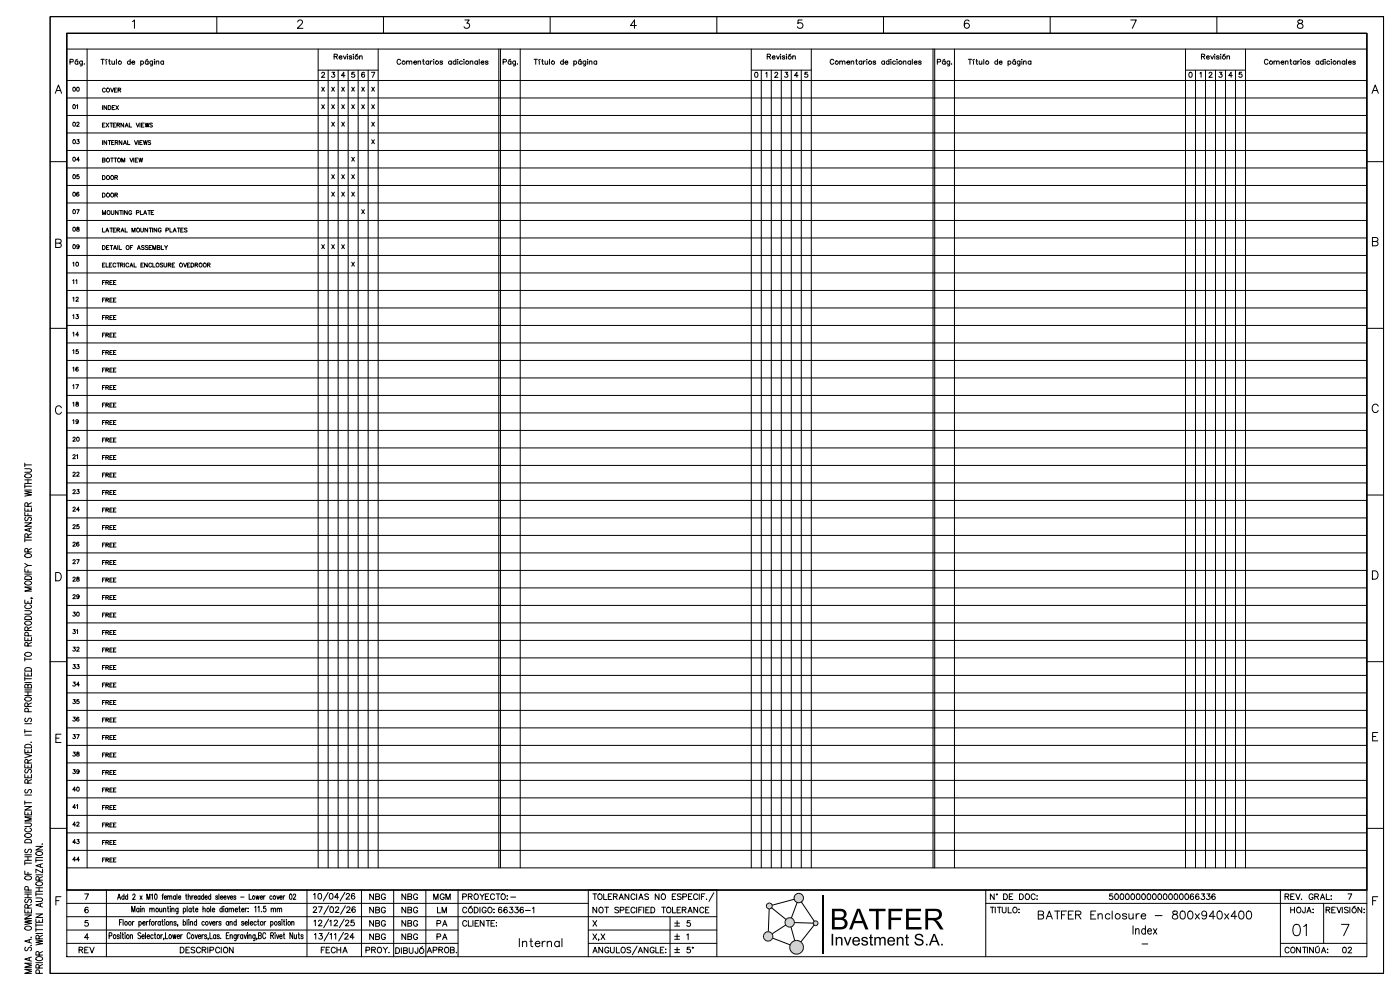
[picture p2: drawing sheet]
<svg xmlns="http://www.w3.org/2000/svg" width="420mm" height="297mm" viewBox="0 0 420 297" stroke-linecap="round" stroke-linejoin="round" font-family="sans-serif">
<!-- layer: 0 -->
<g fill="none" stroke="#000" stroke-width=".3">
<path d="M15 5h400v286.9h-400zM20 14.7h390v245.6h-390M20 10h390v256.9h-390zM20 10h390v276.9h-390zM26.1 14.7v245.6M39.7 6.5l.6-.5v2.5M65 5v5M89.3 6.6l.5-.6 .8 .2a.78 .78 0 0 1-.2 1.1l-1.2 1.2h1.7M95.4 14.7v245.6M113.4 14.7v245.6M115 5v5M139.4 6h1.3l-.7 .9a.83 .83 0 0 1 .6 1.4 .83 .83 0 0 1-1.4-.3"/>
<path d="M149.6 14.7v245.6M150.1 14.7v245.6M156 14.7v245.6M165 5v5M190.9 7.7h-1.8l1.2-1.7v2.5M215 5v5M225.3 14.7v245.6M240.6 6h-1.2l-.1 1.1a.88 .88 0 0 1 1.3-.1 .88 .88 0 0 1-.2 1.4 .88 .88 0 0 1-1.2-.4M243.3 14.7v245.6M265 5v5M279.8 14.7v245.6M280.3 14.7v245.6"/>
<path d="M286.3 14.7v245.6M290.6 6.3a.74 .74 0 0 0-1-.2 1.43 1.43 0 0 0 .4 2.4 .78 .78 0 0 0 .8-.8 .78 .78 0 0 0-.8-.8 .78 .78 0 0 0-.8 .8M315 5v5M339.1 6h1.7l-1.2 2.5M355.6 14.7v245.6M365 5v5M373.6 14.7v245.6M389.4 6.1a.51 .51 0 0 0 .2 .8 .9 .9 0 0 1 1 .4 .9 .9 0 0 1 0 1.1l-.9 .1a.72 .72 0 0 1-.6-.8 .72 .72 0 0 1 .8-.6l.4-.2a.51 .51 0 0 0 .3-.8zM16.6 28l.9-2.5 1 2.5M16.9 27.2h1.2M20 34.6h390M20 39.9h390"/>
<path d="M20 29.4h390M20 24.1h390M95.4 21h18M98.4 21v239.3M101.4 21v239.3M104.4 21v239.3M107.4 21v239.3M110.4 21v239.3M225.3 21h18M228.3 21v239.3M231.3 21v239.3M234.3 21v239.3"/>
<path d="M237.3 21v239.3M240.3 21v239.3M355.6 21h18M358.6 21v239.3M361.6 21v239.3M364.6 21v239.3M367.6 21v239.3M370.6 21v239.3M411.5 28l1-2.5 .9 2.5M411.9 27.2h1.2M15 48.5h5M20 45.1h390"/>
<path d="M20 55.6h390M20 50.4h390M410 48.5h5M16.7 72.9h1.1a.66 .66 0 0 1 .6 .7 .66 .66 0 0 1-.6 .6h-1.1v-2.5h1.1l.4 .3v.7l-.4 .2M20 66.1h390M20 60.9h390M20 76.6h390M20 71.4h390M411.6 72.4h1.1a.66 .66 0 0 1 .6 .7 .66 .66 0 0 1-.6 .6h-1.1v-2.5h1.1l.5 .3v.7l-.5 .2M15 98.5h5M20 87.1h390M20 97.6h390"/>
<path d="M20 92.4h390M20 81.9h390M410 98.5h5M20 108.1h390M20 118.6h390M20 113.4h390M20 102.9h390M18.4 122.3a.92 .92 0 0 0-1-.6 .92 .92 0 0 0-.8 1v.6a.92 .92 0 0 0 .8 .9 .92 .92 0 0 0 1-.6M20 129.1h390M20 123.9h390M20 139.6h390M20 134.3h390"/>
<path d="M413.4 121.8a.92 .92 0 0 0-1.1-.6 .92 .92 0 0 0-.7 1v.6a.92 .92 0 0 0 .7 .9 .92 .92 0 0 0 1.1-.6M15 148.5h5M20 144.8h390M20 150.1h390M20 155.3h390M410 148.5h5M16.7 171.7h.8a1.33 1.33 0 0 1 .9 1.3 1.33 1.33 0 0 1-.9 1.2h-.8zM20 160.6h390M20 171.1h390M20 165.8h390M20 176.3h390M411.6 171.2h.9a1.33 1.33 0 0 1 .8 1.3 1.33 1.33 0 0 1-.8 1.2h-.9z"/>
<path d="M15 198.5h5M20 181.6h390M20 192.1h390M20 186.8h390M20 197.3h390M410 198.5h5M20 207.8h390M20 202.6h390M20 218.3h390M20 213.1h390M413.2 219.7h-1.5v2.5h1.5M16.8 221.4h.9"/>
<path d="M18.3 220.2h-1.5v2.5h1.5M20 228.8h390M20 223.6h390M20 239.3h390M20 234.1h390M411.7 220.9h.9M15 248.5h5M20 244.6h390M20 255.1h390M20 249.8h390M410 248.5h5M16.8 270.1h.9"/>
<path d="M18.3 268.9h-1.5v2.5M20 278.9h117.4M20 274.9h195M20 270.9h156.4M20 266.9h390M31.9 266.9v20M92.1 266.9v20M108.4 266.9v20M118.1 266.9v20M127.7 266.9v20M137.4 266.9v20M215 266.9v20"/>
<path d="M295.7 270.9h114.3M295.7 266.9v20M384 266.9v20M397 270.9v12M411.7 270.1h.9M413.2 268.9h-1.5v2.5M20 282.9h117.4M384 282.9h26"/>
</g>
<!-- layer: Textos -->
<g fill="none" stroke="#000" stroke-width=".3">
<path d="M21 18.6l.8-.1 .1-.6-.9-.1v1.5M23.2 17.8l-.6 .3M23.3 18.5a.48 .48 0 0 0-.7-.1 .48 .48 0 0 0 0 .7 .48 .48 0 0 0 .7 0M23.3 18.3v1M24.7 18.3l-.1 1.3-.5 .1M24.7 18.5a.48 .48 0 0 0-.7-.1 .48 .48 0 0 0 0 .7 .48 .48 0 0 0 .7 0M25.3 19.1v.1M30.3 17.8h1M30.8 17.8v1.5M31.8 18.3v1M32.1 17.8l-.5 .3M32.6 18.3h.5"/>
<path d="M32.8 17.8v1.2l.3 .3M33.6 18.3v.9l.4 .1 .3-.3M34.3 18.3v1M34.9 17.8v1.5M39.1 18.5a.48 .48 0 0 0-.7-.1 .48 .48 0 0 0 0 .7 .48 .48 0 0 0 .7 0M39.1 17.8v1.5M39.6 18.7h.8a.48 .48 0 0 0-.5-.4 .48 .48 0 0 0-.4 .5 .48 .48 0 0 0 .4 .5l.5-.2M42.2 18.5a.48 .48 0 0 1 .7-.1 .48 .48 0 0 1 0 .7 .48 .48 0 0 1-.7 0M42.2 18.3v1.5M44.3 17.8l-.6 .3M44.4 18.5a.48 .48 0 0 0-.7-.1 .48 .48 0 0 0 0 .7 .48 .48 0 0 0 .7 0M44.4 18.3v1"/>
<path d="M45.8 18.3l-.1 1.3-.6 .1M45.8 18.5a.48 .48 0 0 0-.7-.1 .48 .48 0 0 0 0 .7 .48 .48 0 0 0 .7 0M46.3 17.9h.1M46.3 18.3v1M46.8 18.6l.4-.3 .4 .1v.9M46.8 18.3v1M49.1 18.5a.48 .48 0 0 0-.7-.1 .48 .48 0 0 0 0 .7 .48 .48 0 0 0 .7 0M49.1 18.3v1M100.2 17l.9-.1v-.5l-.9-.2v1.5M100.7 17l.5 .7M101.7 17.2h.9a.48 .48 0 0 0-.6-.4 .48 .48 0 0 0-.4 .5 .48 .48 0 0 0 .5 .4l.5-.2M103 16.7l.4 1 .5-1"/>
<path d="M104.1 16.3h.1M104.2 16.7v1M105.5 17l-.3-.3-.4 .1v.3l.7 .4-.3 .2-.5-.2M105.9 16.3h.1M106 16.7v1M107.3 16.2l-.7 .3M107.9 17l.3-.3 .4 .1v.9M107.9 16.7v1M120.2 18.1a.55 .55 0 0 0-.7-.3 .55 .55 0 0 0-.4 .6v.3a.55 .55 0 0 0 .4 .6 .55 .55 0 0 0 .7-.4M122 18.6l.3-.3 .4 .1v.9M122 18.3v1M122.7 18.6l.4-.3 .4 .1v.9"/>
<path d="M124.1 18.7h.8a.48 .48 0 0 0-.5-.4 .48 .48 0 0 0-.4 .5 .48 .48 0 0 0 .4 .5l.5-.2M125.4 18.6l.3-.3 .4 .1 .1 .9M125.4 18.3v1M126.7 18.3h.5M126.9 17.8v1.2l.4 .3M128.6 18.5a.48 .48 0 0 0-.7-.1 .48 .48 0 0 0 0 .7 .48 .48 0 0 0 .7 0M128.6 18.3v1M129.1 18.3v1M129.7 18.3l-.4 .1-.2 .3M130 17.9h.1M130.1 18.3v1M132.7 18.5l-.3-.2-.4 .1v.2l.7 .5-.3 .2-.5-.2"/>
<path d="M135.4 18.5a.48 .48 0 0 0-.7-.1 .48 .48 0 0 0 0 .7 .48 .48 0 0 0 .7 0M135.4 18.3v1M136.7 18.5a.48 .48 0 0 0-.7-.1 .48 .48 0 0 0 0 .7 .48 .48 0 0 0 .7 0M136.7 17.8v1.5M137.2 17.9h.1M137.3 18.3v1M138.7 18.5a.48 .48 0 0 0-.7-.1 .48 .48 0 0 0 0 .7 .48 .48 0 0 0 .7 0M139.1 17.9h.1M139.2 18.3v1M141 18.6l.4-.3 .3 .1 .1 .9M141 18.3v1M143.2 18.5a.48 .48 0 0 0-.7-.1 .48 .48 0 0 0 0 .7 .48 .48 0 0 0 .7 0"/>
<path d="M143.2 18.3v1M143.7 17.8v1.5M144.3 18.7h.9a.48 .48 0 0 0-.6-.4 .48 .48 0 0 0-.4 .5 .48 .48 0 0 0 .5 .5l.5-.2M146.4 18.5l-.3-.2-.5 .2 .7 .4v.3l-.4 .1-.3-.2M150.9 18.6l.9-.1v-.6l-.9-.1v1.5M153.1 17.8l-.6 .3M153.3 18.5a.48 .48 0 0 0-.8-.1 .48 .48 0 0 0 0 .7 .48 .48 0 0 0 .8 0M153.3 18.3v1M154.6 18.3l-.1 1.3-.5 .1M154.6 18.5a.48 .48 0 0 0-.7-.1 .48 .48 0 0 0 0 .7 .48 .48 0 0 0 .7 0M155.2 19.1l.1 .1M160.2 17.8h1"/>
<path d="M160.7 17.8v1.5M161.8 18.3v1M162 17.8l-.5 .3M162.5 18.3h.5M162.7 17.8v1.2l.3 .3M163.5 18.3v.9l.4 .1 .4-.3M164.3 18.3v1M164.8 17.8v1.5M169 18.5a.48 .48 0 0 0-.7-.1 .48 .48 0 0 0 0 .7 .48 .48 0 0 0 .7 0M169 17.8v1.5M169.5 18.7h.8a.48 .48 0 0 0-.5-.4 .48 .48 0 0 0-.4 .5 .48 .48 0 0 0 .4 .5l.5-.2M172.1 18.5a.48 .48 0 0 1 .7-.1 .48 .48 0 0 1 0 .7 .48 .48 0 0 1-.7 0"/>
<path d="M172.1 18.3v1.5M174.2 17.8l-.6 .3M174.3 18.5a.48 .48 0 0 0-.7-.1 .48 .48 0 0 0 0 .7 .48 .48 0 0 0 .7 0M174.3 18.3v1M175.7 18.3l-.1 1.3-.6 .1M175.7 18.5a.48 .48 0 0 0-.7-.1 .48 .48 0 0 0 0 .7 .48 .48 0 0 0 .7 0M176.2 17.9h.1M176.2 18.3v1M176.7 18.6l.4-.3 .4 .1v.9M176.7 18.3v1M179 18.5a.48 .48 0 0 0-.7-.1 .48 .48 0 0 0 0 .7 .48 .48 0 0 0 .7 0M179 18.3v1"/>
<path d="M230.1 17l.9-.1v-.5l-.9-.2v1.5M230.6 17l.5 .7M231.6 17.2h.9a.48 .48 0 0 0-.6-.4 .48 .48 0 0 0-.4 .5 .48 .48 0 0 0 .5 .4l.5-.2M232.9 16.7l.4 1 .5-1M234 16.3h.1M234.1 16.7v1M235.4 17l-.3-.3-.4 .1v.3l.7 .4-.3 .2-.5-.2M235.8 16.3h.1M235.9 16.7v1M237.2 16.2l-.7 .3M237.8 17l.3-.3 .4 .1v.9M237.8 16.7v1"/>
<path d="M250.1 18.1a.55 .55 0 0 0-.7-.3 .55 .55 0 0 0-.4 .6v.3a.55 .55 0 0 0 .4 .6 .55 .55 0 0 0 .7-.4M251.9 18.6l.3-.3 .4 .1v.9M251.9 18.3v1M252.6 18.6l.4-.3 .4 .1v.9M254 18.7h.9a.48 .48 0 0 0-.6-.4 .48 .48 0 0 0-.4 .5 .48 .48 0 0 0 .5 .5l.5-.2M255.3 18.6l.3-.3 .4 .1 .1 .9M255.3 18.3v1M256.6 18.3h.5M256.9 17.8v1.2l.3 .3M258.5 18.5a.48 .48 0 0 0-.7-.1 .48 .48 0 0 0 0 .7 .48 .48 0 0 0 .7 0M258.5 18.3v1M259 18.3v1"/>
<path d="M259.6 18.3l-.4 .1-.2 .3M259.9 17.9h.1M260 18.3v1M262.6 18.5l-.2-.2-.5 .2 .7 .4v.3l-.5 .1-.2-.2M265.3 18.5a.48 .48 0 0 0-.7-.1 .48 .48 0 0 0 0 .7 .48 .48 0 0 0 .7 0M265.3 18.3v1M266.6 18.5a.48 .48 0 0 0-.7-.1 .48 .48 0 0 0 0 .7 .48 .48 0 0 0 .7 0M266.6 17.8v1.5M267.1 17.9h.1M267.2 18.3v1M268.6 18.5a.48 .48 0 0 0-.7-.1 .48 .48 0 0 0 0 .7 .48 .48 0 0 0 .7 0M269 17.9h.1"/>
<path d="M269.1 18.3v1M270.9 18.6l.4-.3 .3 .1 .1 .9M270.9 18.3v1M273.1 18.5a.48 .48 0 0 0-.7-.1 .48 .48 0 0 0 0 .7 .48 .48 0 0 0 .7 0M273.1 18.3v1M273.6 17.8v1.5M274.2 18.7h.9a.48 .48 0 0 0-.6-.4 .48 .48 0 0 0-.4 .5 .48 .48 0 0 0 .5 .5l.5-.2M276.3 18.5l-.3-.2-.5 .2 .7 .4v.3l-.4 .1-.3-.2M281.1 18.6l.9-.1 .1-.6-1-.1v1.5M283.4 17.8l-.6 .3M283.5 18.5a.48 .48 0 0 0-.7-.1 .48 .48 0 0 0 0 .7 .48 .48 0 0 0 .7 0M283.5 18.3v1"/>
<path d="M284.9 18.3l-.1 1.3-.6 .1M284.9 18.5a.48 .48 0 0 0-.8-.1 .48 .48 0 0 0 0 .7 .48 .48 0 0 0 .8 0M285.4 19.1l.1 .1M290.4 17.8h1M290.9 17.8v1.5M292 18.3v1M292.3 17.8l-.6 .3M292.7 18.3h.5M292.9 17.8v1.2l.4 .3M293.7 18.3l.1 .9 .3 .1 .4-.3M294.5 18.3v1M295.1 17.8v1.5"/>
<path d="M299.2 18.5a.48 .48 0 0 0-.7-.1 .48 .48 0 0 0 0 .7 .48 .48 0 0 0 .7 0M299.2 17.8v1.5M299.7 18.7h.9a.48 .48 0 0 0-.6-.4 .48 .48 0 0 0-.4 .5 .48 .48 0 0 0 .5 .5l.5-.2M302.3 18.5a.48 .48 0 0 1 .8-.1 .48 .48 0 0 1 0 .7 .48 .48 0 0 1-.8 0M302.3 18.3v1.5M304.4 17.8l-.6 .3M304.6 18.5a.48 .48 0 0 0-.7-.1 .48 .48 0 0 0 0 .7 .48 .48 0 0 0 .7 0M304.6 18.3v1M305.9 18.3l-.1 1.3-.5 .1M305.9 18.5a.48 .48 0 0 0-.7-.1 .48 .48 0 0 0 0 .7 .48 .48 0 0 0 .7 0M306.4 17.9h.1M306.5 18.3v1"/>
<path d="M307 18.6l.3-.3 .4 .1 .1 .9M307 18.3v1M309.2 18.5a.48 .48 0 0 0-.7-.1 .48 .48 0 0 0 0 .7 .48 .48 0 0 0 .7 0M309.2 18.3v1M360.4 17l.8-.1 .1-.5-.9-.2v1.5M360.9 17l.5 .7M361.9 17.2h.8a.48 .48 0 0 0-.5-.4 .48 .48 0 0 0-.4 .5 .48 .48 0 0 0 .4 .4l.5-.2M363.1 16.7l.5 1 .4-1M364.3 16.3h.1M364.4 16.7v1M365.6 17l-.2-.3-.5 .1v.3l.7 .4-.2 .2-.5-.2M366.1 16.3h.1"/>
<path d="M366.1 16.7v1M367.4 16.2l-.6 .3M368 17l.4-.3 .3 .1 .1 .9M368 16.7v1M380.3 18.1a.55 .55 0 0 0-.6-.3 .55 .55 0 0 0-.5 .6v.3a.55 .55 0 0 0 .5 .6 .55 .55 0 0 0 .6-.4M382.1 18.6l.4-.3 .3 .1 .1 .9M382.1 18.3v1M382.9 18.6l.3-.3 .4 .1 .1 .9M384.2 18.7h.9a.48 .48 0 0 0-.5-.4 .48 .48 0 0 0-.5 .5 .48 .48 0 0 0 .5 .5l.5-.2M385.5 18.6l.4-.3 .3 .1 .1 .9M385.5 18.3v1M386.9 18.3h.5"/>
<path d="M387.1 17.8v1.2l.4 .3M388.7 18.5a.48 .48 0 0 0-.7-.1 .48 .48 0 0 0 0 .7 .48 .48 0 0 0 .7 0M388.7 18.3v1M389.2 18.3v1M389.8 18.3l-.3 .1-.3 .3M390.2 17.9h.1M390.2 18.3v1M392.9 18.5l-.3-.2-.5 .2 .7 .4v.3l-.4 .1-.3-.2M395.5 18.5a.48 .48 0 0 0-.7-.1 .48 .48 0 0 0 0 .7 .48 .48 0 0 0 .7 0M395.5 18.3v1M396.9 18.5a.48 .48 0 0 0-.7-.1 .48 .48 0 0 0 0 .7 .48 .48 0 0 0 .7 0M396.9 17.8v1.5"/>
<path d="M397.4 17.9h.1M397.5 18.3v1M398.8 18.5a.48 .48 0 0 0-.7-.1 .48 .48 0 0 0 0 .7 .48 .48 0 0 0 .7 0M399.2 17.9h.1M399.3 18.3v1M401.2 18.6l.3-.3 .4 .1 .1 .9M401.2 18.3v1M403.4 18.5a.48 .48 0 0 0-.7-.1 .48 .48 0 0 0 0 .7 .48 .48 0 0 0 .7 0M403.4 18.3v1M403.9 17.8v1.5M404.5 18.7h.8a.48 .48 0 0 0-.5-.4 .48 .48 0 0 0-.4 .5 .48 .48 0 0 0 .4 .5l.5-.2M406.5 18.5l-.3-.2-.5 .2 .7 .4v.3l-.4 .1-.3-.2"/>
<path d="M23 31.6l.3-.2v1.2M23 36.9l.3-.2 .4 .2-.7 1h.8M30.7 31.7v1.2M30.7 37.5h.5M31.5 36.9h-.8v1.2h.8M31.6 26.7a.44 .44 0 0 0-.5-.3 .44 .44 0 0 0-.4 .5v.3a.44 .44 0 0 0 .4 .4 .44 .44 0 0 0 .5-.3M31.8 36.9l.8 1.2M32 31.7v1.2l-.8-1.2v1.2M32.4 31.7h.4a.64 .64 0 0 1 .5 .6 .64 .64 0 0 1-.5 .6h-.4zM32.6 36.9l-.8 1.2M33 36.9h.8M33.2 26.4l.4 1.2 .5-1.2"/>
<path d="M33.4 36.9v1.2M33.6 32.2h.5M34 37.5h.4M34.3 27h.5M34.4 31.7h-.8v1.2h.8M34.7 36.9h-.7v1.2h.7M34.7 31.7l.8 1.2M35.1 26.4h-.8v1.2h.8M35.1 37.5l.7-.1v-.4l-.7-.1v1.2M35.4 27l.7-.1 .1-.4-.8-.1v1.2M35.5 37.5l.4 .6M35.5 31.7l-.8 1.2"/>
<path d="M35.8 27l.4 .6M37.1 36.9v1.2l-.8-1.2v1.2M37.5 38.1l.5-1.2 .4 1.2M37.7 37.7h.6M38.8 36.9v1.2h.7M40.8 36.9l.5 1.2 .5-1.2M42 36.9v1.2M42.4 37.5h.5M43.2 36.9h-.8v1.2h.8M43.5 36.9l.3 1.2 .3-1.2 .3 1.2 .3-1.2M45.7 37.1l-.3-.2-.5 .2 .1 .3 .6 .3 .1 .2-.3 .2-.5-.2M96.5 26.2l.8 1.2"/>
<path d="M96.5 31.4l.8 1.2M96.5 22l.3-.3 .6 .3-1 1.2h1M97.3 26.2l-.8 1.2M97.3 31.4l-.8 1.2M99.5 26.2l.8 1.2M99.5 31.4l.8 1.2M99.5 36.7l.8 1.2M99.6 21.7h.8l-.5 .6a.5 .5 0 0 1 .4 .8 .5 .5 0 0 1-.9-.2M100.3 26.2l-.8 1.2M100.3 31.4l-.8 1.2M100.3 36.7l-.8 1.2M102.5 26.2l.8 1.2"/>
<path d="M102.5 31.4l.8 1.2M102.5 36.7l.8 1.2M103.3 26.2l-.8 1.2M103.3 31.4l-.8 1.2M103.3 36.7l-.8 1.2M103.5 22.7h-1.1l.7-1v1.5M105.5 26.2l.8 1.2M105.5 31.4l.8 1.2M106.3 21.7h-.7l-.1 .6a.53 .53 0 0 1 .8 0 .53 .53 0 0 1-.1 .8 .53 .53 0 0 1-.8-.2M106.3 26.2l-.8 1.2M106.3 31.4l-.8 1.2M108.5 26.2l.8 1.2"/>
<path d="M108.5 31.4l.8 1.2M109.3 26.2l-.8 1.2M109.3 31.4l-.8 1.2M109.3 21.9l-.1-.1a.74 .74 0 0 0-.8 .5 .74 .74 0 0 0 .5 .9 .47 .47 0 0 0 .5-.4 .47 .47 0 0 0-.4-.5 .47 .47 0 0 0-.5 .4M111.4 21.7h1l-.7 1.5M111.5 26.2l.8 1.2M111.5 31.4l.8 1.2M111.5 36.7l.8 1.2M112.3 26.2l-.8 1.2M112.3 31.4l-.8 1.2M112.3 36.7l-.8 1.2M226.5 21.8a.69 .69 0 0 1 .8 .6 .69 .69 0 0 1-.8 .7l-.2-.6z"/>
<path d="M229.7 22l.3-.3v1.5M232.4 22l.3-.3 .6 .3-1 1.2h1M235.5 21.7h.8l-.5 .6a.5 .5 0 0 1 .4 .8 .5 .5 0 0 1-.9-.2M239.4 22.7h-1.1l.7-1v1.5M242.2 21.7h-.7l-.1 .6a.53 .53 0 0 1 .8 0 .53 .53 0 0 1-.1 .8 .53 .53 0 0 1-.8-.2M356.8 21.8a.69 .69 0 0 1 .8 .6 .69 .69 0 0 1-.8 .7l-.2-.6zM359.9 22l.3-.3v1.5M362.6 22l.3-.3 .6 .3-.9 1.2h1M365.7 21.7h.8l-.4 .6a.5 .5 0 0 1 .3 .8 .5 .5 0 0 1-.8-.2M369.6 22.7h-1.1l.7-1v1.5M372.4 21.7h-.7l-.1 .6a.53 .53 0 0 1 .8 0 .53 .53 0 0 1-.1 .8 .53 .53 0 0 1-.7-.2M23.1 41.9h.6l-.3 .5a.4 .4 0 0 1 .3 .6 .4 .4 0 0 1-.7-.1"/>
<path d="M23.7 52.4h-.6l-.1 .5a.42 .42 0 0 1 .7 0 .42 .42 0 0 1-.1 .6 .42 .42 0 0 1-.6-.1M23.7 57.8l-.1-.1a.52 .52 0 0 0-.7 .5 .52 .52 0 0 0 .8 .5 .37 .37 0 0 0-.2-.6 .37 .37 0 0 0-.5 .4M23.8 48h-.8l.5-.8v1.2M30.7 48l.8 .1v.3l-.3 .2h-.5v-1.2l.8 .1v.3l-.3 .2M30.7 57.9h.4a.64 .64 0 0 1 .4 .6 .64 .64 0 0 1-.4 .6h-.4zM30.7 52.7h.4a.64 .64 0 0 1 .4 .6 .64 .64 0 0 1-.4 .6h-.4zM30.7 42.2v1.2M32 42.2v1.2l-.8-1.2v1.2M32.4 42.2h.8M32.8 42.2v1.2M33.2 47.4h.8M33.5 42.7h.4"/>
<path d="M33.6 47.4v1.2M34.2 42.2h-.7v1.2h.7M34.2 47.4h.8M34.4 58.5l.7-.1 .1-.4-.8-.1v1.2M34.4 53.2h.7l.1-.4-.8-.1v1.2M34.6 42.7h.6l.1-.4-.7-.1v1.2M34.6 47.4v1.2M34.8 58.5l.4 .6M34.8 53.2l.4 .7M35 42.7l.4 .7M36.5 48.6v-1.2l.5 1.2 .4-1.2v1.2M36.6 42.2v1.2l-.8-1.2v1.2"/>
<path d="M37 43.4l.5-1.2 .4 1.2M37.2 43h.6M38.3 42.2v1.2h.7M39 47.4l.4 1.2 .5-1.2M40.1 47.4v1.2M40.3 42.2l.5 1.2 .4-1.2M40.6 48h.4M41.3 47.4h-.7v1.2h.7M41.5 42.2v1.2M41.6 47.4l.3 1.2 .3-1.2 .3 1.2 .3-1.2M41.9 42.7h.5M42.7 42.2h-.8v1.2h.8"/>
<path d="M43 42.2l.3 1.2 .3-1.2 .3 1.2 .3-1.2M45.2 42.3l-.3-.1-.5 .1 .8 .7-.3 .4-.5-.2M99.5 52.4l.8 1.2M99.5 57.7l.8 1.2M100.3 52.4l-.8 1.2M100.3 57.7l-.8 1.2M102.5 52.4l.8 1.2M102.5 57.7l.8 1.2M103.3 52.4l-.8 1.2M103.3 57.7l-.8 1.2M105.5 52.4l.8 1.2M105.5 57.7l.8 1.2"/>
<path d="M105.5 47.2l.8 1.2M106.3 52.4l-.8 1.2M106.3 57.7l-.8 1.2M106.3 47.2l-.8 1.2M111.5 41.9l.8 1.2M112.3 41.9l-.8 1.2M21.8 78.9l.3-.3v1.2M23 62.9h.8l-.6 1.2M23.1 68.2l-.1 .2a.68 .68 0 0 1 .7 .8h-.7a.68 .68 0 0 1 .7-.8v-.2zM23.7 73.8a.37 .37 0 0 1-.5 .3 .37 .37 0 0 1-.1-.6 .37 .37 0 0 1 .6 .1l-.2 .9-.5-.1M30.7 64.4v-1.2l.5 1.2 .4-1.2v1.2M30.7 68.4v1.2h.7"/>
<path d="M30.7 73.7h.4a.64 .64 0 0 1 .4 .6 .64 .64 0 0 1-.4 .6h-.4zM30.7 79.5h.5M31.5 78.9h-.8v1.2h.8M31.7 69.6l.5-1.2 .4 1.2M31.8 78.9v1.2h.7M31.9 69.2h.5M31.9 74.2h.5M32.7 73.7h-.8v1.2h.8M32.8 79.5h.4M33 68.4h.8M33 73.7h.8M33.4 63.2v.8l.3 .4 .4-.2 .1-1"/>
<path d="M33.4 68.4v1.2M33.4 73.7v1.2M33.5 78.9h-.7v1.2h.7M34 69h.4M34 74.9l.5-1.2 .5 1.2M34.2 74.5h.6M34.7 68.4h-.7v1.2h.7M34.7 79.2a.44 .44 0 0 0-.5-.3 .44 .44 0 0 0-.3 .5v.2a.44 .44 0 0 0 .3 .5 .44 .44 0 0 0 .5-.3M35.1 69l.7-.1v-.4l-.7-.1v1.2M35.1 78.9h.8M35.3 73.7v1.2M35.4 63.2v1.2l-.8-1.2v1.2"/>
<path d="M35.5 69l.4 .6M35.5 78.9v1.2M35.8 73.7v1.2h.6M35.9 63.2h.8M36.1 79.5l.7-.1v-.4l-.7-.1v1.2M36.3 69.6l.4-1.2 .5 1.2M36.3 63.2v1.2M36.4 69.2h.6M36.5 79.5l.4 .6M36.9 63.2v1.2M37.3 78.9v1.2M37.5 68.4v1.2h.7"/>
<path d="M38.2 63.2v1.2l-.8-1.2v1.2M38.6 79.2a.44 .44 0 0 0-.5-.3 .44 .44 0 0 0-.3 .5v.2a.44 .44 0 0 0 .3 .5 .44 .44 0 0 0 .5-.3M39.1 74.2h.4M39.1 79.7h.6M39.5 63.4a.44 .44 0 0 0-.5-.2 .44 .44 0 0 0-.4 .4v.3a.43 .43 0 0 0 .4 .5 .43 .43 0 0 0 .5-.5h-.3M39.6 69.6v-1.2l.4 1.2 .5-1.2v1.2M39.8 73.7h-.7v1.2M40.2 78.9v1.2h.7M40.9 63.8l.7-.1v-.4l-.7-.1v1.2M41.2 74.9l.4-1.2 .5 1.2M41.4 74.5h.5M42.1 63.2v1.2h.7"/>
<path d="M42.2 68.4v.9l.4 .3 .4-.2v-1M42.3 79.5h.4M43 78.9h-.7v1.2h.7M43.1 64.4l.4-1.2 .5 1.2M43.2 73.8l-.2-.1-.6 .1 .8 .7-.2 .4-.6-.2M43.2 64h.6M44.2 78.9v1.2l-.8-1.2v1.2M44.3 68.4v1.2l-.8-1.2v1.2M44.3 63.2h.8M44.4 73.8l-.3-.1-.5 .1 .8 .7-.3 .4-.5-.2M44.7 63.2v1.2M44.7 68.4h.8"/>
<path d="M44.7 74.2h.5M45.1 68.4v1.2M45.4 63.7h.4M45.5 73.7h-.8v1.2h.8M45.5 79.2a.44 .44 0 0 0-.5-.3 .44 .44 0 0 0-.4 .5v.2a.44 .44 0 0 0 .4 .5 .44 .44 0 0 0 .5-.3M45.8 68.4v1.2M45.8 74.9v-1.2l.5 1.2 .4-1.2v1.2M45.8 78.9v1.2h.7M46.1 63.2h-.7v1.2h.7M47 68.4v1.2l-.8-1.2v1.2M47.2 74.2l.7 .1 .1 .3-.3 .3h-.5v-1.2l.7 .1v.3l-.2 .1M48.3 68.7a.44 .44 0 0 0-.5-.3 .44 .44 0 0 0-.3 .5v.2a.43 .43 0 0 0 .4 .5 .43 .43 0 0 0 .4-.5h-.3"/>
<path d="M48.4 73.7v1.2h.7M48.8 79.1l-.2-.2-.6 .2 .8 .7-.2 .3-.6-.2M49.2 78.9v.9l.3 .3 .4-.2 .1-1M49.4 73.7l.4 .5 .5-.5M49.8 69h.6l.1-.5-.7-.1v1.2M49.8 74.2v.7M50.4 79.5l.7-.1 .1-.4-.8-.1v1.2M50.8 79.5l.4 .6M51 68.4v1.2h.6M51.6 79.5h.5M51.9 69.6l.5-1.2 .4 1.2M52.1 69.2h.6"/>
<path d="M52.4 78.9h-.8v1.2h.8M53.2 68.4h.8M53.6 68.4v1.2M54.2 69h.5M55 68.4h-.8v1.2h.8M55.1 78.9l.4 1.2 .5-1.2M56.1 68.6l-.3-.2-.5 .2 .8 .7-.3 .3-.5-.2M56.2 79.5h.5M57 78.9h-.8v1.2h.8M57.3 78.9h.4a.64 .64 0 0 1 .4 .6 .64 .64 0 0 1-.4 .6h-.4zM58.5 79.5l.7-.1v-.4l-.7-.1v1.2M58.9 79.5l.4 .6"/>
<path d="M62.2 79.5l.7-.1 .1-.4-.8-.1v1.2M62.6 79.5l.4 .6M96.5 73.4l.8 1.2M97.3 73.4l-.8 1.2M99.5 73.4l.8 1.2M100.3 73.4l-.8 1.2M102.5 73.4l.8 1.2M103.3 73.4l-.8 1.2M105.5 78.6l.8 1.2M106.3 78.6l-.8 1.2M108.5 62.9l.8 1.2M109.3 62.9l-.8 1.2"/>
<path d="M21.8 99.9l.3-.3v1.2M21.8 94.6l.3-.2v1.2M21.8 84.1l.3-.2v1.2M21.8 89.4l.3-.3v1.2M22.7 84.1l.3-.2v1.2M22.8 89.4l.2-.3 .5 .3-.8 .9h.8M22.9 94.4h.6l-.4 .4a.4 .4 0 0 1 .3 .7 .4 .4 0 0 1-.7-.1M30.7 90h.5M30.7 84.7h.5M30.7 95.2h.5M31.5 89.4h-.8v1.2M31.5 84.1h-.8v1.2"/>
<path d="M31.5 94.6h-.8v1.2M31.5 99.9h-.8v1.2M31.8 90l.6-.1 .1-.4-.7-.1v1.2M31.8 84.7h.6l.1-.4-.7-.2v1.2M31.8 95.2h.6l.1-.4-.7-.2v1.2M32.2 90l.4 .6M32.2 84.7l.4 .6M32.2 95.2l.4 .6M33 90h.4M33 84.7h.4M33 95.2h.4M33.7 89.4h-.7v1.2h.7"/>
<path d="M33.7 84.1h-.7v1.2h.7M33.7 94.6h-.7v1.2h.7M33.7 99.9h-.7v1.2h.7M34 90h.5M34 84.7h.5M34 95.2h.5M34.8 89.4h-.8v1.2h.8M34.8 84.1h-.8v1.2h.8M34.8 94.6h-.8v1.2h.8M34.8 99.9h-.8v1.2h.8M39 80.1l.4-1.2 .5 1.2M21.8 105.1l.3-.2v1.2"/>
<path d="M21.8 110.4l.3-.3v1.2M21.8 115.6l.3-.2v1.2M22.7 115.4h.8l-.5 1.2M23.4 104.9h-.5l-.1 .5a.42 .42 0 0 1 .6 0 .42 .42 0 0 1 0 .6 .42 .42 0 0 1-.7-.1M23.4 110.3v-.1a.52 .52 0 0 0-.7 .5 .52 .52 0 0 0 .7 .5 .37 .37 0 0 0-.2-.6 .37 .37 0 0 0-.5 .3M23.6 100.4h-.9l.6-.8v1.2M30.7 105.7h.5M30.7 111h.5M30.7 100.5h.5M30.7 116.2h.5M31.5 105.1h-.8v1.2M31.5 110.4h-.8v1.2"/>
<path d="M31.5 115.6h-.8v1.2M31.8 105.7h.6l.1-.4-.7-.2v1.2M31.8 111l.6-.1 .1-.4-.7-.1v1.2M31.8 100.5l.6-.1 .1-.4-.7-.1v1.2M31.8 116.2h.6l.1-.4-.7-.2v1.2M32.2 105.7l.4 .6M32.2 111l.4 .6M32.2 100.5l.4 .6M32.2 116.2l.4 .6M33 105.7h.4M33 111h.4M33 100.5h.4"/>
<path d="M33 116.2h.4M33.7 105.1h-.7v1.2h.7M33.7 110.4h-.7v1.2h.7M33.7 115.6h-.7v1.2h.7M34 105.7h.5M34 111h.5M34 100.5h.5M34 116.2h.5M34.8 105.1h-.8v1.2h.8M34.8 110.4h-.8v1.2h.8M34.8 115.6h-.8v1.2h.8M21.8 120.9l.3-.3v1.2"/>
<path d="M21.8 126.1l.3-.2v1.2M21.9 136.7l.2-.3 .5 .2-.8 1h.8M21.9 131.4l.2-.3 .5 .3-.8 .9h.8M22.9 120.7l-.1 .2a.68 .68 0 0 1 .7 .8h-.7a.68 .68 0 0 1 .7-.8l-.1-.2zM23 136.6l.3-.2v1.2M23.5 126.3a.37 .37 0 0 1-.5 .3 .37 .37 0 0 1-.2-.6 .37 .37 0 0 1 .6 0l-.1 1-.5-.1M30.7 137.2h.5M30.7 121.5h.5M30.7 126.7h.5M30.7 132h.5M31.5 136.6h-.8v1.2M31.5 120.9h-.8v1.2"/>
<path d="M31.5 126.1h-.8v1.2M31.5 131.4h-.8v1.2M31.8 137.2l.6-.1 .1-.4-.7-.1v1.2M31.8 121.5l.6-.1 .1-.4-.7-.1v1.2M31.8 126.7l.6-.1 .1-.4-.7-.1v1.2M31.8 132l.6-.1 .1-.4-.7-.1v1.2M32.2 137.2l.4 .6M32.2 121.5l.4 .6M32.2 126.7l.4 .6M32.2 132l.4 .6M33 137.2h.4M33 121.5h.4"/>
<path d="M33 126.7h.4M33 132h.4M33.7 136.6h-.7v1.2h.7M33.7 120.9h-.7v1.2h.7M33.7 126.1h-.7v1.2h.7M33.7 131.4h-.7v1.2h.7M34 137.2h.5M34 121.5h.5M34 126.7h.5M34 132h.5M34.8 136.6h-.8v1.2h.8M34.8 120.9h-.8v1.2h.8"/>
<path d="M34.8 126.1h-.8v1.2h.8M34.8 131.4h-.8v1.2h.8M21.9 141.9l.2-.3 .5 .2-.8 1h.8M21.9 147.2l.2-.3 .5 .2-.8 1h.8M21.9 152.4l.2-.3 .5 .2-.8 1h.8M21.9 157.6l.2-.2 .5 .2-.8 1h.8M23 141.9l.3-.3 .4 .2-.7 1h.8M23.1 146.9h.6l-.3 .4a.4 .4 0 0 1 .3 .7 .4 .4 0 0 1-.7-.2M23.7 157.4h-.6l-.1 .5a.42 .42 0 0 1 .7 0 .42 .42 0 0 1-.1 .6 .42 .42 0 0 1-.6-.2M23.8 152.9h-.8l.5-.8v1.2M30.7 142.4h.5M30.7 147.7h.5"/>
<path d="M30.7 152.9h.5M30.7 158.2h.5M31.5 141.9h-.8v1.2M31.5 147.1h-.8v1.2M31.5 152.4h-.8v1.2M31.5 157.6h-.8v1.2M31.8 142.4h.6l.1-.4-.7-.1v1.2M31.8 147.7l.6-.1 .1-.4-.7-.1v1.2M31.8 152.9h.6l.1-.4-.7-.1v1.2M31.8 158.2l.6-.1 .1-.4-.7-.1v1.2M32.2 142.4l.4 .7M32.2 147.7l.4 .6"/>
<path d="M32.2 152.9l.4 .7M32.2 158.2l.4 .6M33 142.4h.4M33 147.7h.4M33 152.9h.4M33 158.2h.4M33.7 141.9h-.7v1.2h.7M33.7 147.1h-.7v1.2h.7M33.7 152.4h-.7v1.2h.7M33.7 157.6h-.7v1.2h.7M34 142.4h.5M34 147.7h.5"/>
<path d="M34 152.9h.5M34 158.2h.5M34.8 141.9h-.8v1.2h.8M34.8 147.1h-.8v1.2h.8M34.8 152.4h-.8v1.2h.8M34.8 157.6h-.8v1.2h.8M21.9 162.9l.2-.3 .5 .2-.8 1h.8M21.9 168.1l.2-.2 .5 .2-.8 1h.8M21.9 173.4l.2-.3 .5 .2-.8 1h.8M21.9 178.6l.2-.2 .5 .2-.8 1h.8M23 167.9h.8l-.6 1.2M23.1 173.2l-.1 .2a.68 .68 0 0 1 .7 .8h-.7a.68 .68 0 0 1 .7-.8v-.2z"/>
<path d="M23.7 162.8l-.1-.1a.52 .52 0 0 0-.7 .5 .52 .52 0 0 0 .8 .4 .37 .37 0 0 0-.2-.5 .37 .37 0 0 0-.5 .3M23.7 178.8a.37 .37 0 0 1-.5 .3 .37 .37 0 0 1-.1-.6 .37 .37 0 0 1 .6 0l-.2 1-.5-.1M30.7 163.4h.5M30.7 168.7h.5M30.7 173.9h.5M30.7 179.2h.5M31.5 162.9h-.8v1.2M31.5 168.1h-.8v1.2M31.5 173.4h-.8v1.2M31.5 178.6h-.8v1.2M31.8 163.4h.6l.1-.4-.7-.1v1.2M31.8 168.7l.6-.1 .1-.4-.7-.1v1.2"/>
<path d="M31.8 173.9h.6l.1-.4-.7-.1v1.2M31.8 179.2l.6-.1 .1-.4-.7-.1v1.2M32.2 163.4l.4 .7M32.2 168.7l.4 .6M32.2 173.9l.4 .7M32.2 179.2l.4 .6M33 163.4h.4M33 168.7h.4M33 173.9h.4M33 179.2h.4M33.7 162.9h-.7v1.2h.7M33.7 168.1h-.7v1.2h.7"/>
<path d="M33.7 173.4h-.7v1.2h.7M33.7 178.6h-.7v1.2h.7M34 163.4h.5M34 168.7h.5M34 173.9h.5M34 179.2h.5M34.8 162.9h-.8v1.2h.8M34.8 168.1h-.8v1.2h.8M34.8 173.4h-.8v1.2h.8M34.8 178.6h-.8v1.2h.8M21.9 183.6h.7l-.4 .5a.4 .4 0 0 1 .3 .6 .4 .4 0 0 1-.7-.1M21.9 188.9h.7l-.4 .4a.4 .4 0 0 1 .3 .7 .4 .4 0 0 1-.7-.2"/>
<path d="M21.9 194.1h.7l-.4 .5a.4 .4 0 0 1 .3 .6 .4 .4 0 0 1-.7-.1M21.9 199.3h.7l-.4 .5a.4 .4 0 0 1 .3 .7 .4 .4 0 0 1-.7-.2M23 189.1l.3-.2v1.2M23 194.4l.3-.3 .4 .2-.7 1h.8M23.1 199.3h.6l-.3 .5a.4 .4 0 0 1 .3 .7 .4 .4 0 0 1-.7-.2M30.7 184.4h.5M30.7 189.7h.5M30.7 194.9h.5M31.5 183.9h-.8v1.2M31.5 189.1h-.8v1.2M31.5 194.4h-.8v1.2M31.5 199.6h-.8v1.2"/>
<path d="M31.8 184.4h.6l.1-.4-.7-.1v1.2M31.8 189.7l.6-.1 .1-.4-.7-.1v1.2M31.8 194.9h.6l.1-.4-.7-.1v1.2M32.2 184.4l.4 .7M32.2 189.7l.4 .6M32.2 194.9l.4 .7M33 184.4h.4M33 189.7h.4M33 194.9h.4M33.7 183.9h-.7v1.2h.7M33.7 189.1h-.7v1.2h.7M33.7 194.4h-.7v1.2h.7"/>
<path d="M33.7 199.6h-.7v1.2h.7M34 184.4h.5M34 189.7h.5M34 194.9h.5M34.8 183.9h-.8v1.2h.8M34.8 189.1h-.8v1.2h.8M34.8 194.4h-.8v1.2h.8M34.8 199.6h-.8v1.2h.8M21.9 204.6h.7l-.4 .5a.4 .4 0 0 1 .3 .6 .4 .4 0 0 1-.7-.1M21.9 209.8h.7l-.4 .5a.4 .4 0 0 1 .3 .6 .4 .4 0 0 1-.7-.1M21.9 215.1h.7l-.4 .5a.4 .4 0 0 1 .3 .6 .4 .4 0 0 1-.7-.1M23.7 209.8h-.6l-.1 .6a.42 .42 0 0 1 .7-.1 .42 .42 0 0 1-.1 .7 .42 .42 0 0 1-.6-.2"/>
<path d="M23.7 215.3l-.1-.1a.52 .52 0 0 0-.7 .5 .52 .52 0 0 0 .8 .4 .37 .37 0 0 0-.2-.5 .37 .37 0 0 0-.5 .3M23.8 205.4h-.8l.5-.8v1.2M30.7 200.2h.5M30.7 205.4h.5M30.7 210.7h.5M30.7 215.9h.5M31.5 204.9h-.8v1.2M31.5 210.1h-.8v1.2M31.5 215.3h-.8v1.2M31.8 200.2l.6-.1 .1-.4-.7-.1v1.2M31.8 205.4h.6l.1-.4-.7-.1v1.2M31.8 210.7l.6-.1 .1-.4-.7-.1v1.2"/>
<path d="M31.8 215.9h.6l.1-.4-.7-.2v1.2M32.2 200.2l.4 .6M32.2 205.4l.4 .7M32.2 210.7l.4 .6M32.2 215.9l.4 .6M33 200.2h.4M33 205.4h.4M33 210.7h.4M33 215.9h.4M33.7 204.9h-.7v1.2h.7M33.7 210.1h-.7v1.2h.7M33.7 215.3h-.7v1.2h.7"/>
<path d="M34 200.2h.5M34 205.4h.5M34 210.7h.5M34 215.9h.5M34.8 204.9h-.8v1.2h.8M34.8 210.1h-.8v1.2h.8M34.8 215.3h-.8v1.2h.8M21.9 220.3h.7l-.4 .5a.4 .4 0 0 1 .3 .6 .4 .4 0 0 1-.7-.1M21.9 225.6h.7l-.4 .4a.4 .4 0 0 1 .3 .7 .4 .4 0 0 1-.7-.1M21.9 230.8h.7l-.4 .5a.4 .4 0 0 1 .3 .6 .4 .4 0 0 1-.7-.1M22.7 236.9h-.9l.6-.8v1.2M23 220.3h.8l-.6 1.2"/>
<path d="M23.1 225.6l-.1 .3a.68 .68 0 0 1 .7 .8h-.7a.68 .68 0 0 1 .7-.8v-.3zM23.7 231.2a.37 .37 0 0 1-.5 .4 .37 .37 0 0 1-.1-.6 .37 .37 0 0 1 .6 0l-.2 1-.5-.1M30.7 221.2h.5M30.7 226.4h.5M30.7 231.7h.5M30.7 236.9h.5M31.5 220.6h-.8v1.2M31.5 225.8h-.8v1.2M31.5 231.1h-.8v1.2M31.5 236.3h-.8v1.2M31.8 221.2l.6-.1 .1-.4-.7-.1v1.2M31.8 226.4h.6l.1-.4-.7-.2v1.2"/>
<path d="M31.8 231.7l.6-.1 .1-.4-.7-.1v1.2M31.8 236.9h.6l.1-.4-.7-.2v1.2M32.2 221.2l.4 .6M32.2 226.4l.4 .6M32.2 231.7l.4 .6M32.2 236.9l.4 .6M33 221.2h.4M33 226.4h.4M33 231.7h.4M33 236.9h.4M33.7 220.6h-.7v1.2h.7M33.7 225.8h-.7v1.2h.7"/>
<path d="M33.7 231.1h-.7v1.2h.7M33.7 236.3h-.7v1.2h.7M34 221.2h.5M34 226.4h.5M34 231.7h.5M34 236.9h.5M34.8 220.6h-.8v1.2h.8M34.8 225.8h-.8v1.2h.8M34.8 231.1h-.8v1.2h.8M34.8 236.3h-.8v1.2h.8M22.7 242.1h-.9l.6-.8v1.2M22.7 247.4h-.9l.6-.8v1.2"/>
<path d="M22.7 252.6h-.9l.6-.8v1.2M22.7 257.9h-.9l.6-.8v1.2M23 241.6l.3-.3v1.2M23 246.9l.3-.3 .4 .2-.7 1h.8M23.1 251.8h.6l-.3 .5a.4 .4 0 0 1 .3 .6 .4 .4 0 0 1-.7-.1M23.8 257.9h-.8l.5-.8v1.2M30.7 242.2h.5M30.7 247.4h.5M30.7 252.7h.5M30.7 257.9h.5M31.5 241.6h-.8v1.2M31.5 246.8h-.8v1.2"/>
<path d="M31.5 252.1h-.8v1.2M31.5 257.3h-.8v1.2M31.8 242.2l.6-.1 .1-.4-.7-.1v1.2M31.8 247.4h.6l.1-.4-.7-.2v1.2M31.8 252.7l.6-.1 .1-.4-.7-.1v1.2M31.8 257.9l.6-.1 .1-.4-.7-.1v1.2M32.2 242.2l.4 .6M32.2 247.4l.4 .6M32.2 252.7l.4 .6M32.2 257.9l.4 .6M33 242.2h.4M33 247.4h.4"/>
<path d="M33 252.7h.4M33 257.9h.4M33.7 241.6h-.7v1.2h.7M33.7 246.8h-.7v1.2h.7M33.7 252.1h-.7v1.2h.7M33.7 257.3h-.7v1.2h.7M34 242.2h.5M34 247.4h.5M34 252.7h.5M34 257.9h.5M34.8 241.6h-.8v1.2h.8M34.8 246.8h-.8v1.2h.8"/>
<path d="M34.8 252.1h-.8v1.2h.8M34.8 257.3h-.8v1.2h.8"/>
<circle cx="36" cy="18.8" r=".5"/>
<circle cx="107" cy="17.2" r=".5"/>
<circle cx="121.1" cy="18.8" r=".5"/>
<circle cx="131.1" cy="18.8" r=".5"/>
<circle cx="140.1" cy="18.8" r=".5"/>
<circle cx="165.9" cy="18.8" r=".5"/>
<circle cx="236.9" cy="17.2" r=".5"/>
<circle cx="251" cy="18.8" r=".5"/>
<circle cx="261" cy="18.8" r=".5"/>
<circle cx="270" cy="18.8" r=".5"/>
<circle cx="296.1" cy="18.8" r=".5"/>
<circle cx="367.1" cy="17.2" r=".5"/>
<circle cx="381.2" cy="18.8" r=".5"/>
<circle cx="391.2" cy="18.8" r=".5"/>
<circle cx="400.3" cy="18.8" r=".5"/>
<circle cx="22.2" cy="37.2" r=".55"/>
<circle cx="22.2" cy="26.7" r=".55"/>
<circle cx="22.2" cy="32" r=".55"/>
<circle cx="23.4" cy="26.7" r=".55"/>
<circle cx="32.4" cy="27" r=".55"/>
<circle cx="22.2" cy="52.9" r=".55"/>
<circle cx="22.2" cy="58.2" r=".55"/>
<circle cx="22.2" cy="47.7" r=".55"/>
<circle cx="22.2" cy="42.5" r=".55"/>
<circle cx="32.4" cy="47.9" r=".55"/>
<circle cx="32.4" cy="53.2" r=".55"/>
<circle cx="32.4" cy="58.4" r=".55"/>
<circle cx="33.6" cy="53.2" r=".55"/>
<circle cx="33.6" cy="58.4" r=".55"/>
<circle cx="35.7" cy="47.9" r=".55"/>
<circle cx="22.2" cy="73.9" r=".55"/>
<circle cx="22.2" cy="68.7" r=".55"/>
<circle cx="22.2" cy="63.4" r=".55"/>
<circle cx="23.1" cy="79.2" r=".55"/>
<circle cx="32.6" cy="63.7" r=".55"/>
<circle cx="38.3" cy="74.2" r=".55"/>
<circle cx="41.4" cy="68.9" r=".55"/>
<circle cx="47.2" cy="79.4" r=".55"/>
<circle cx="54.3" cy="79.4" r=".55"/>
<circle cx="60.2" cy="79.4" r=".55"/>
<circle cx="61.4" cy="79.4" r=".55"/>
<circle cx="23.4" cy="131.7" r=".55"/>
<circle cx="23.4" cy="184.1" r=".55"/>
<circle cx="23.4" cy="236.6" r=".55"/>
</g>
<!-- layer: 05 -->
<path d="M20 10h390v256.9h-390z" fill="none" stroke="#000" stroke-width=".3"/>
<!-- layer: Texto Rotulo -->
<g fill="none" stroke="#000" stroke-width=".3">
<path d="M7.4 138.9v1.1M7.4 139.4h2M7.4 156.8h2l-2 1.1h2M7.4 153.7v1h2M7.4 152.3v1h2v-1M7.4 147.3l2 .4-2 .3 2 .4-2 .4M7.4 140.6h1.5l.5 .4-.3 .6h-1.7M7.4 145.3v1.1M7.4 147h2M7.4 145.8h2M7.4 145h2M7.4 143.9h2"/>
<path d="M7.5 142.4a1.13 1.13 0 0 1 1.9 .5 1.11 1.11 0 0 1-1.1 .5 1.11 1.11 0 0 1-.9-.8zM7.7 155.1l-.3 .4 .3 .7 .5-.2 .7-.9h.2l.3 .4-.3 .7M8.4 151.9l-.1-1-.3-.1-.5 .1-.1 1h2M8.4 143.9v1.1M8.4 152.7v.6M8.4 154.1v.6M8.8 158.6v.7M9.4 158.3l-2 .6 2 .6M9.4 150.8l-1 .5M7.4 180v1h2v-1M7.4 170.6v1h2M7.4 169l1 .6-1 .6"/>
<path d="M7.4 161.5v1M7.4 172.2h2M7.4 162h2M7.5 174.6a1.13 1.13 0 0 1 1.9 .4 1.11 1.11 0 0 1-1.1 .5 1.11 1.11 0 0 1-.9-.8zM7.5 173a1.1 1.1 0 0 1 1.2-.2 1.1 1.1 0 0 1 .7 1h-2zM7.5 166.3a1.13 1.13 0 0 1 1.9 .5 1.11 1.11 0 0 1-1.1 .5 1.11 1.11 0 0 1-.9-.8zM8.4 165.6l-.1-.9-.3-.2-.5 .2-.1 .9h2M8.4 161.1l-.1-.9-.3-.1-.5 .1-.1 .9h2M8.4 171v.6M8.4 169.6h1M9.3 179.4l.5 .1M9.4 176.1h-2l2 .6-2 .6h2"/>
<path d="M9.4 164.5l-1 .5M9.4 160.1l-1 .5M7.4 191.2v1h2v-1M7.4 183.2h1.5l.5 .4-.3 .6h-1.7M7.4 197.2v1M7.4 197.7h2M7.5 196a1.13 1.13 0 0 1 1.9 .4 1.11 1.11 0 0 1-1.1 .5 1.11 1.11 0 0 1-.9-.8zM7.5 186.6a1.13 1.13 0 0 1 1.9 .4 1.11 1.11 0 0 1-1.1 .5 1.11 1.11 0 0 1-.9-.8zM7.5 185.1a1.1 1.1 0 0 1 1.2-.3 1.1 1.1 0 0 1 .7 1h-2zM7.9 181.4a.59 .59 0 0 0-.5 .7 .59 .59 0 0 0 .8 .5h.5a.59 .59 0 0 0 .7-.5 .59 .59 0 0 0-.4-.7M8.4 193.8l-.1-1-.3-.1-.5 .1-.1 1h2M8.4 189.1l-.1-.9-.3-.2-.5 .2-.1 .9h2"/>
<path d="M8.4 180.3v.7M8.4 191.5v.7M8.5 190.7l-.1-.9-.3-.2-.6 .2-.1 .9h2M9.4 192.7l-1 .5M9.4 188l-1 .6M7.4 201.8v.9h2v-.9M7.4 203v1.1M7.4 218.8v1.1M7.4 219.3h2M7.4 217.1h2M7.4 208.6h2M7.4 207.5h2"/>
<path d="M7.4 206.9h2M7.4 204.7h2M7.4 203.6h2M7.5 209.4a1.13 1.13 0 0 1 1.9 .4 1.11 1.11 0 0 1-1.1 .5 1.11 1.11 0 0 1-.9-.8zM7.5 200.5a1.1 1.1 0 0 1 1.2-.2 1.1 1.1 0 0 1 .7 1h-2zM7.7 215.4l-.3 .4 .3 .7 .5-.2 .7-.9h.2l.3 .4-.3 .7M8.4 211.9l-.1-.9-.3-.2-.5 .2-.1 .9h2M8.4 205.6l-.2-.3h-.6l-.2 1h2v-.7l-.3-.3-.6 .1-.1 .9M8.4 202.1v.6M8.4 207.5v1.1M8.5 213.5l-.1-.9-.3-.2-.6 .2-.1 .9h2M9.4 210.8l-1 .5"/>
<path d="M7.4 232.3v1h2v-1M7.4 229.3v1h2v-1M7.4 226.1l2 .6-2 .6M7.4 224.8v.9h2v-.9M7.4 238.5h2M7.4 220.5h2M7.5 223.5a1.1 1.1 0 0 1 1.2-.2 1.1 1.1 0 0 1 .7 1h-2zM7.7 236.8l-.3 .4 .3 .7 .5-.2 .7-.9h.2l.3 .4-.3 .7M7.7 230.8l-.3 .4 .3 .6 .5-.1 .7-.9h.2l.3 .4-.3 .6M8.4 234.9l-.1-.9-.3-.2-.5 .2-.1 .9h2M8.4 228.9l-.1-.9-.3-.2-.5 .2-.1 .9h2M8.4 225.1v.6"/>
<path d="M8.4 229.7v.6M8.4 232.7v.6M9.3 222.5l-.1 .1M9.4 233.8l-1 .6M9.4 227.8l-1 .5M7.4 246.8h1.5l.5 .5-.3 .5-1.7 .1M7.4 243.4v1h2v-1M7.4 241.9h2l-2 1.1h2M7.4 258.9h2M7.4 240.2v1.1M7.4 258.4v1M7.4 258h2"/>
<path d="M7.4 257h2M7.4 256.4h2M7.4 240.8h2M7.5 252a1.1 1.1 0 0 1 1.2-.2 1.1 1.1 0 0 1 .7 1h-2zM7.5 250.3a1.13 1.13 0 0 1 1.9 .4 1.11 1.11 0 0 1-1.1 .5 1.11 1.11 0 0 1-.9-.8zM7.7 254.7l-.3 .4 .3 .7 .5-.2 .7-.9h.2l.3 .4-.3 .7M7.9 248.4a.59 .59 0 0 0-.5 .7 .59 .59 0 0 0 .8 .4h.5a.59 .59 0 0 0 .7-.4 .59 .59 0 0 0-.4-.7M8.4 243.8v.6M8.4 257v1M9.4 245h-2l2 .6-2 .6h2M10.8 253.9h2l-2 1h2M10.8 258h2"/>
<path d="M10.8 257.5v1.1M10.8 257.2h2M10.9 255.7a1.13 1.13 0 0 1 1.9 .4 1.11 1.11 0 0 1-1.1 .5 1.11 1.11 0 0 1-.9-.8zM12.1 259.3v.7M12.7 253.1l-.1 .1M12.8 259l-2 .6 2 .7M7.4 275.8l2 .4-2 .4 2 .3-2 .4M7.4 274.4h2l-2 1.1h2M7.4 272.8v1h2v-1M7.4 261.2v1h2M7.4 269.2h2M7.4 268.2h2"/>
<path d="M7.4 267.6h2M7.5 278.1a1.13 1.13 0 0 1 1.9 .4 1.11 1.11 0 0 1-1.1 .5 1.11 1.11 0 0 1-.9-.8zM7.5 263a1.13 1.13 0 0 1 1.9 .5 1.11 1.11 0 0 1-1.1 .4 1.11 1.11 0 0 1-.9-.7zM7.7 269.7l-.3 .4 .3 .7 .5-.2 .7-.9h.2l.3 .4-.3 .7M8.4 272.4l-.1-.9-.3-.2-.5 .2-.1 .9h2M8.4 261.6v.6M8.4 268.2v1M8.4 273.2v.6M8.5 267l-.1-1-.3-.1-.6 .1-.1 1h2M9.4 271.3l-1 .5M10.8 275.6v1h2v-1M10.8 274.1h2l-2 1.1h2"/>
<path d="M10.8 269.3h1.4l.6 .5-.3 .5-1.7 .1M10.8 268.2h2M10.8 280h2M10.8 278.8h2M10.8 267.6v1.1M10.8 276.9v1.1M10.8 278.3v1.1M10.8 277.5h2M10.8 267.3h2M10.8 266.3h2M10.8 262.4h2M10.9 264.8a1.13 1.13 0 0 1 1.9 .4 1.11 1.11 0 0 1-1.1 .5 1.11 1.11 0 0 1-.9-.8z"/>
<path d="M11.7 264l-.1-.9-.3-.2-.4 .2-.1 .9h2M11.7 266.3v1M11.7 276v.6M12.1 271.1v.7M12.8 270.8l-2 .7 2 .6M12.8 260.7v1.1l-2-1.1v1.1M12.8 262.9l-1.1 .6M138.8 269l.9-.1 .1-.6-1-.2v1.7M140 272.5a.62 .62 0 0 0-.7-.4 .62 .62 0 0 0-.5 .6v.5a.62 .62 0 0 0 .5 .6 .62 .62 0 0 0 .7-.4M140 276.5a.62 .62 0 0 0-.7-.4 .62 .62 0 0 0-.5 .6v.5a.62 .62 0 0 0 .5 .6 .62 .62 0 0 0 .7-.4M140.5 268.9l.9-.1 .1-.5-1-.2v1.7M140.5 276.1v1.7h.9"/>
<path d="M141 268.9l.6 .9M141.4 271.8l-.6 .3M141.8 276.1v1.7M142.3 272.1h.5a.91 .91 0 0 1 .6 .8 .91 .91 0 0 1-.6 .9h-.5zM142.3 268.3l.2-.1a.8 .8 0 0 1 1 .7 .8 .8 0 0 1-1 .8l-.3-.5zM142.5 276.9h.6M143.5 276.1h-1v1.7h1M144 268.1l.6 .8 .6-.8M144 272.1v1.7M144.6 268.9v.9M145.2 276.1v1.7l-1.2-1.7v1.7M145.6 268.9h.6"/>
<path d="M145.8 272.5a.62 .62 0 0 0-.7-.4 .62 .62 0 0 0-.5 .6v.5a.61 .61 0 0 0 .6 .6 .61 .61 0 0 0 .6-.6h-.4M145.8 276.1h1.1M146.4 276.1v1.7M146.5 272.3l.1-.1a.8 .8 0 0 1 1 .7 .8 .8 0 0 1-1 .8l-.3-.5zM146.6 268.1h-1v1.7h1M147.3 276.9h.6M148.1 273.7h.1zM148.2 272.7v.1zM148.3 268.5a.62 .62 0 0 0-.7-.4 .62 .62 0 0 0-.5 .6v.5a.62 .62 0 0 0 .5 .6 .62 .62 0 0 0 .7-.4M148.3 276.1h-1v1.7h1M148.8 276.7h.2zM148.8 277.7h.2z"/>
<path d="M148.8 268.1h1.1M149.4 268.1v1.7M150.6 268.2a.8 .8 0 0 1 1 .7 .8 .8 0 0 1-1 .8l-.3-.5zM152 268.7h.2zM152 269.7h.2zM297.1 272.1h1.1M297.6 272.1v1.7M298.2 268.1v1.7l-1.1-1.7v1.7M298.5 272.1v1.7M299.2 272.1h1.1M299.7 272.1v1.7M300.6 272.1v1.2l.5 .5 .6-.2v-1.5"/>
<path d="M301 268.1h.6a.91 .91 0 0 1 .6 .8 .91 .91 0 0 1-.6 .9h-.6zM302.4 272.1v1.7h1M302.7 268.9h.7M303.8 268.1h-1.1v1.7h1.1M303.9 272.3l.2-.1a.8 .8 0 0 1 1 .7 .8 .8 0 0 1-1 .8l-.3-.5zM305.5 273.7h.2zM305.6 272.7v.1zM305.8 268.1h.6a.91 .91 0 0 1 .5 .8 .91 .91 0 0 1-.5 .9h-.6zM307.7 268.3l.1-.1a.8 .8 0 0 1 1 .7 .8 .8 0 0 1-1 .8l-.3-.5zM310.5 268.5a.62 .62 0 0 0-.7-.4 .62 .62 0 0 0-.5 .6v.5a.62 .62 0 0 0 .5 .6 .62 .62 0 0 0 .7-.4M311 268.7h.1zM311 269.7h.1z"/>
<path d="M385.4 268.9l1-.1 .1-.5-1.1-.2v1.7M386 268.9l.6 .9M387.1 272.1v1.7M387.1 272.9h1.2M387.1 268.9h.7M388.2 268.1h-1.1v1.7h1.1M388.3 272.1v1.7M388.7 268.1l.6 1.7 .7-1.7M389.1 272.3l.1-.1a.8 .8 0 0 1 1 .7 .8 .8 0 0 1-1 .8l-.3-.5zM390.4 269.6v.1M391.5 272.1l-.1 1.5-.6 .1-.1-.5M392 273.8l.6-1.7 .7 1.7"/>
<path d="M392.2 273.2h.8M393.8 273.7h.1zM393.8 272.7v.1zM393.8 268.5a.62 .62 0 0 0-.7-.4 .62 .62 0 0 0-.5 .6v.5a.61 .61 0 0 0 .6 .6 .61 .61 0 0 0 .6-.6h-.4M394.3 268.9l1-.1 .1-.5-1.1-.2v1.7M394.9 268.9l.6 .9M396 269.8l.7-1.7 .6 1.7M396.3 269.2h.8M397.7 272.9l1-.1 .1-.5-1.1-.2v1.7M397.8 268.1v1.7h1M398.3 272.9l.6 .9M399.2 268.7h.1z"/>
<path d="M399.3 269.6v.2zM399.4 272.9h.7M400.5 272.1h-1.1v1.7h1.1M401 272.1l.6 1.7 .7-1.7M402.6 272.1v1.7M404.4 272.3l-.4-.2-.8 .2 .2 .4 1 .6v.3l-.4 .2-.8-.2M404.9 272.1v1.7M406.5 271.8l-.7 .3M408.4 272.1v1.7l-1.1-1.7v1.7M409.1 273.7h.1zM409.2 272.7v.1zM7.7 284.1l-.3 .4 .3 .7 .5-.2 .7-.9h.2l.3 .4-.3 .7"/>
<path d="M8.8 281.9v.8M8.8 287.3v.8M9.3 283.5l-.1 .1M9.3 281.1h-.1M9.4 290.7h-2l2 .6-2 .6h2M9.4 288.9h-2l2 .6-2 .6h2M9.4 287.1l-2 .6 2 .6M9.4 281.7l-2 .6 2 .6M10.8 281.9l2 .4-2 .4 2 .3-2 .4M10.8 288.7h2M10.9 287.2a1.13 1.13 0 0 1 1.9 .5 1.11 1.11 0 0 1-1.1 .5 1.11 1.11 0 0 1-.9-.8zM11.7 290.3l-.1-.9-.3-.1-.4 .1-.1 .9h2"/>
<path d="M11.7 286.5l-.1-1-.3-.1-.4 .1-.1 1h2M11.7 281.6l-.1-.9-.3-.2-.4 .2-.1 .9h2M11.8 291.9l-.1-.9-.3-.1-.5 .1-.1 .9h2M12.8 289.3l-1.1 .5M12.8 285.4l-1.1 .5M12.8 280.5l-1.1 .6M23.7 284.9l1-.1 .1-.5-1.1-.2v1.7M24.3 284.9l.5 .9M25.4 284.9h.7M26.5 284.1h-1.1v1.7h1.1M26.9 284.1l.7 1.7 .6-1.7M54.1 284.1h.5a.91 .91 0 0 1 .6 .8 .91 .91 0 0 1-.6 .9h-.5z"/>
<path d="M55.8 284.9h.6M56.8 284.1h-1v1.7h1M58.4 284.3l-.4-.2-.7 .2 .2 .4 .9 .6v.3l-.4 .2-.7-.2M60.1 284.5a.62 .62 0 0 0-.7-.4 .62 .62 0 0 0-.5 .6v.4a.62 .62 0 0 0 .5 .7 .62 .62 0 0 0 .7-.4M60.6 284.9l1-.1 .1-.5-1.1-.2v1.7M61.2 284.9l.6 .9M62.3 284.1v1.7M63 285l.9-.1 .1-.6-1-.2v1.7M65.9 284.5a.62 .62 0 0 0-.7-.4 .62 .62 0 0 0-.5 .6v.4a.62 .62 0 0 0 .5 .7 .62 .62 0 0 0 .7-.4M66.4 284.1v1.7M67.3 284.2a.8 .8 0 0 1 1 .7 .8 .8 0 0 1-1 .8l-.3-.6zM69.9 284.1v1.7l-1.1-1.7v1.7"/>
<path d="M96.4 284.9h.6M97.4 284.1h-1v1.7M97.8 284.9h.7M98.9 284.1h-1.1v1.7h1.1M100.6 284.5a.62 .62 0 0 0-.7-.4 .62 .62 0 0 0-.5 .6v.4a.62 .62 0 0 0 .5 .7 .62 .62 0 0 0 .7-.4M101.1 284.9h1.1M101.1 284.1v1.7M102.2 284.1v1.7M102.8 285.8l.7-1.7 .6 1.7M103.1 285.2h.8M109.8 285l.9-.1 .1-.6-1-.2v1.7M111.5 284.9l.9-.1 .1-.5-1-.2v1.7"/>
<path d="M112 284.9l.6 .9M113.5 284.2a.8 .8 0 0 1 1 .7 .8 .8 0 0 1-1 .8l-.3-.6zM114.9 284.1l.7 .8 .6-.8M115.6 284.9v.9M116.6 285.6l.1 .1M118.7 284.3h.6a.91 .91 0 0 1 .5 .8 .91 .91 0 0 1-.5 .9h-.6zM120.4 284.3v1.7M121 285.1l1.1 .1 .1 .4-.4 .4h-.8v-1.7l1.1 .1 .1 .3-.4 .4M122.7 284.3v1.2l.5 .5 .6-.3 .1-1.4M125.3 284.3l-.1 1.5-.5 .1-.2-.5M126.8 283.9l-.7 .4M128.1 285.8l.7-1.7 .6 1.7"/>
<path d="M128.4 285.2h.8M129.9 285l1-.1 .1-.6-1.1-.2v1.7M131.6 284.9l1-.1 .1-.5-1.1-.2v1.7M132.2 284.9l.6 .9M133.6 284.2a.8 .8 0 0 1 1 .7 .8 .8 0 0 1-1 .8l-.3-.6zM135.1 284.9l1.1 .2v.4l-.4 .3h-.7v-1.7l1.1 .2v.3l-.4 .3M136.9 285.6l.1 .1M386.6 284.5a.62 .62 0 0 0-.7-.4 .62 .62 0 0 0-.5 .6v.4a.62 .62 0 0 0 .5 .7 .62 .62 0 0 0 .7-.4M387.4 284.2a.8 .8 0 0 1 1 .7 .8 .8 0 0 1-1 .8l-.3-.6zM390 284.1v1.7l-1.1-1.7v1.7M390.7 284.1h1.1M391.3 284.1v1.7"/>
<path d="M392.1 284.1v1.7M393.9 284.1v1.7l-1.1-1.7v1.7M394.6 284.3v1l.5 .5 .5-.2 .1-1.3M395.5 283.8l-.7 .3M396.4 285.8l.6-1.7 .6 1.7M396.6 285.2h.8M398.2 284.7v.1zM398.2 285.6v.2z"/>
<circle cx="141.1" cy="273" r=".75"/>
<circle cx="299" cy="268.3" r=".16"/>
<circle cx="406.2" cy="273" r=".75"/>
<circle cx="126.5" cy="285.1" r=".75"/>
</g>
<!-- layer: 0 -->
<path d="M229 267.9h16.4v18.3h-16.4z" fill="#adddf7"/>
<!-- layer: Texto Rotulo -->
<g fill="#000">
<path d="M229.2 279.9l.5-.5 .1 .3-.4 .4zM229.7 279.4l.7-.1v.3l-.6 .1zM229.7 271.4l.3 .1v.5h-.3zM230.1 270.9l.2 .2-.3 .4-.3-.1zM229.7 272h.3l.3 .3-.2 .3zM230.1 270.9l.6-.2v.3l-.4 .1zM230.4 279.3l.7 .1-.2 .3-.5-.1zM230.6 272.6h.3l-.3 6.8h-.3zM230.3 272.3l.4 .2v.3l-.6-.2zM230.7 270.7l.7 .2-.2 .2-.5-.1zM231.1 279.4l.5 .5-.2 .2-.5-.4zM231.5 272.2l4.3 3.5-.1 .2-4.4-3.5z"/>
<path d="M231.4 270.9l.3 .5-.2 .1-.3-.4zM230.7 272.5l.5-.2 .2 .3-.7 .2zM231.4 280.1l.2-.2 .3 .6-.3 .1zM231.6 271.3l6.7-1.7v.2l-6.6 1.8zM231.5 271.5l.2-.1v.6h-.2zM231.5 272h.2l-.3 .6-.2-.3zM235.3 276.3l.3 .1v.5l-.3 .1zM235.6 275.7l.3 .2-.3 .5-.3-.1zM231.6 279.9l4-2.6 .1 .3-4 2.6zM235.3 277l.3-.1 .3 .6-.3 .1zM235.6 275.7l.6-.5 .1 .3-.4 .4zM235.6 277.6l.3-.1 .4 .3-.1 .3z"/>
<path d="M236.2 275.2l.7-.1v.3l-.6 .1zM236.3 277.8l.6 .1v.3l-.7-.1zM236.9 275.1l.6 .1-.1 .3-.5-.1zM237.1 278.1l.3-.1 1.1 4.1-.3 .1zM239 270.5l.3 .1-1.8 4.8-.3-.1zM237.5 275.2l.6 .5-.2 .2-.5-.4zM236.9 277.9l.5-.1 .1 .3-.6 .1zM238 269l.3 .1v.5l-.3 .1zM238.3 268.4l.3 .2-.3 .5-.3-.1zM237.9 275.9l.2-.2 .3 .6-.3 .1zM237.4 277.8l.5-.3 .2 .1-.6 .5zM238.3 276.6l5.7 .1v.3l-5.7-.1z"/>
<path d="M238 269.7l.3-.1 .3 .6-.3 .1zM238.3 268.4l.6-.5 .1 .3-.4 .4zM238.1 276.4l.3-.1v.7l-.3-.1zM238.1 276.9l.3 .1-.3 .6-.2-.1zM238.3 270.3l.3-.1 .4 .3-.1 .3zM238.9 267.9l.7-.1v.3l-.6 .1zM239 270.5l.6 .1v.3l-.7-.1zM239.6 267.8l.7 .1-.2 .3-.5-.1zM240.2 270.5l.2-.1 4 5.9-.2 .2zM240.3 267.9l.5 .5-.2 .2-.5-.4zM239.6 270.6l.5-.1 .2 .3-.7 .1zM240.6 268.6l.2-.2 .3 .6-.3 .1z"/>
<path d="M240.1 270.5l.5-.3 .2 .1-.5 .5zM240.8 269.1l.3-.1v.7l-.3-.1zM240.8 269.6l.3 .1-.3 .6-.2-.1zM243.8 276.6l.3 .1v.4l-.3 .1zM244.1 276.2l.2 .2-.2 .3-.3-.1zM243.8 277.2l.3-.1 .2 .3-.2 .2zM244.1 276.2l.5-.2v.3l-.3 .1zM244.1 277.3l.3 .2-4.1 5.1-.2-.2zM244.3 277.4l.3 .1v.3l-.5-.2zM244.6 276l.5 .2-.1 .2-.4-.1zM245.1 276.2l.4 .4-.3 .1-.2-.3zM244.6 277.5l.4-.1 .1 .2-.5 .2z"/>
<path d="M245.2 276.7l.3-.1v.6l-.3-.1zM245.2 277.1l.3 .1-.4 .4-.1-.2zM228.9 280.5l.2 .1v.5l-.2 .1zM229.2 279.9l.2 .2-.3 .5-.2-.1zM228.9 281.2l.2-.1 .3 .6-.2 .1zM229.2 281.8l.2-.1 .4 .3-.1 .3zM229.8 282l.6 .1v.3l-.7-.1zM230.4 282.1l.5-.1 .2 .3-.7 .1zM230.9 282l.5-.3 .2 .1-.5 .5zM231.6 280.6l.3-.1v.7l-.3-.1zM231.6 281.1l.3 .1-.3 .6-.2-.1zM236.9 283.3l.2 .1-.1 .7h-.3z"/>
<path d="M236.7 284.1h.3l.1 .8-.2 .1zM237.3 282.6l.3 .2-.5 .6-.2-.1zM231.8 281.3l5.2 1.9-.1 .3-5.2-2zM236.9 285l.2-.1 .5 .6-.3 .2zM237.3 282.6l.8-.5 .1 .3-.6 .4zM237.3 285.7l.3-.2 .6 .4-.1 .3zM238.1 282.1l.8-.2v.3l-.7 .2zM238.2 285.9l.7 .2v.3l-.8-.2zM238.9 281.9l.9 .2-.1 .3-.8-.2zM239.8 282.1l.7 .5-.2 .2-.6-.4zM238.9 286.1l.8-.2 .1 .3-.9 .2zM240.5 282.6l.5 .7-.3 .1-.4-.6z"/>
<path d="M239.7 285.9l.6-.4 .2 .2-.7 .5zM240.7 283.4l.3-.1 .1 .8h-.3zM240.7 284.9l.3 .1-.5 .7-.2-.2zM240.8 284.1h.3l-.1 .9-.3-.1z"/>
<path d="M249.5 272.6h2.4a1.58 1.58 0 0 1 1.9 .9 1.58 1.58 0 0 1-.8 2 1.75 1.75 0 0 1 1.1 2.2 1.75 1.75 0 0 1-2.2 1.1h-2.4zM250.3 273.3v1.9h1.4a1.03 1.03 0 0 0 1.4-1 1.03 1.03 0 0 0-1.5-.9zM250.3 275.9v2.1h1.6a1.14 1.14 0 0 0 1.5-1.1 1.14 1.14 0 0 0-1.6-1zM257.1 272.6h.8l2.6 6.2h-1l-.7-1.9h-2.6l-.7 1.9h-.8zM257.5 273.2l-1 3h2.1zM260.7 272.6h4.9v.7h-2.1v5.5h-.8v-5.5h-2zM266.5 272.6h4.2v.7h-3.4v1.9h2.9v.8h-2.9v2.8h-.8zM271.8 272.6h4.5v.7h-3.7v1.9h3.4v.7h-3.4v2.1h3.8v.8h-4.6zM277.5 272.6h2.8a1.73 1.73 0 0 1 2.2 1.4 1.73 1.73 0 0 1-1.7 2l1 .8 1.2 2h-1l-1.5-2.3-1-.5h-1.1v2.8h-.9zM278.4 273.3v2h1.7a1.08 1.08 0 0 0 1.5-.9 1.08 1.08 0 0 0-1.3-1.1z"/>
<path d="M249.4 280.1h.5v3.5h-.5zM250.6 281.1h.4v.3a.91 .91 0 0 1 1.6 .1l.1 2.1h-.4v-1.7l-.3-.5a.66 .66 0 0 0-.7 .1 .66 .66 0 0 0-.2 .7v1.4h-.5zM253.1 281.1h.4l.7 2 .8-2h.4l-1 2.5h-.4zM256.1 281.2a1.2 1.2 0 0 1 1.3 0 1.2 1.2 0 0 1 .5 1.2h-1.8a.73 .73 0 0 0 .5 .9 .73 .73 0 0 0 .9-.5h.4a1.22 1.22 0 0 1-1.5 .8 1.22 1.22 0 0 1-.8-1.6zM256.2 281.6l-.1 .5h1.4a.7 .7 0 0 0-.5-.7 .7 .7 0 0 0-.8 .2zM258.6 281.2a1.09 1.09 0 0 1 1.7 .5l-.4 .1a.52 .52 0 0 0-.6-.6 .52 .52 0 0 0-.4 .7l.5 .1a.85 .85 0 0 1 1 1 .85 .85 0 0 1-1.3 .6l-.8-.6v-.2h.4a.56 .56 0 0 0 .6 .5 .56 .56 0 0 0 .5-.6l-1.3-.6-.1-.5zM261 280.4l.4-.2v.9h.4v.3h-.4v1.6l.1 .2h.3l.1 .4h-.5a.55 .55 0 0 1-.4-.8v-1.4h-.3v-.3h.3zM262.2 281.1h.4v.3l.3-.3a.8 .8 0 0 1 1.2 .3 .82 .82 0 0 1 .9-.4 .82 .82 0 0 1 .6 .8v1.8h-.4v-1.7l-.2-.5a.6 .6 0 0 0-.6 .1 .6 .6 0 0 0-.2 .6v1.5h-.5v-1.7a.58 .58 0 0 0-.7-.5 .58 .58 0 0 0-.3 .9v1.3h-.5zM266.6 281.2a1.2 1.2 0 0 1 1.3 0 1.2 1.2 0 0 1 .5 1.2h-1.8a.73 .73 0 0 0 .5 .9 .73 .73 0 0 0 .9-.5h.4a1.22 1.22 0 0 1-1.5 .8 1.22 1.22 0 0 1-.8-1.6zM266.7 281.6l-.1 .5h1.4a.7 .7 0 0 0-.5-.7 .7 .7 0 0 0-.8 .2zM269 281.1h.4v.3a.91 .91 0 0 1 1.6 .1v2.1h-.4v-1.7l-.2-.5a.66 .66 0 0 0-.8 .1 .66 .66 0 0 0-.2 .7v1.4h-.4zM271.7 280.4l.5-.2v.9h.4v.3h-.4v1.6l.1 .2h.3l.1 .4h-.5a.55 .55 0 0 1-.5-.8v-1.4h-.3v-.3h.3zM274.6 280.4a1.36 1.36 0 0 1 2.3 .7h-.4a.79 .79 0 0 0-.9-.7 .79 .79 0 0 0-.7 .8l.8 .3a1.11 1.11 0 0 1 1.3 1.2 1.11 1.11 0 0 1-1.5 .9 1.18 1.18 0 0 1-1.2-1.1l.4-.1a.92 .92 0 0 0 .9 .9 .92 .92 0 0 0 .9-.9l-.9-.4a.99 .99 0 0 1-1.1-.5 .99 .99 0 0 1 .1-1.1zM277.7 283.1h.5v.5h-.5zM279.9 280.1h.5l1.5 3.5h-.6l-.4-1.1h-1.4l-.4 1.1h-.5zM280.2 280.5l-.6 1.6h1.2zM282.3 283.1h.5v.5h-.5z"/>
</g>
<g fill="none" stroke="#000" stroke-width=".3">
<path d="M25.4 268.1h1.1l-.8 1.7M26.4 276.1h-.8l-.1 .7a.6 .6 0 0 1 .9 0 .6 .6 0 0 1-.1 .9 .6 .6 0 0 1-.9-.2M26.4 272.3l-.1-.1a.83 .83 0 0 0-1 .6 .83 .83 0 0 0 .6 1 .53 .53 0 0 0 .6-.5 .53 .53 0 0 0-.5-.6 .53 .53 0 0 0-.6 .5M35.3 269.7l.4-1.6 .5 1.6M35.4 269.2h.6M35.8 276.6h.5M36.2 279.7v.2zM36.6 275.8h-.8v1.7M36.8 279.7v1.5l.3 .3M36.9 275.8v1.7M37.2 268.9l-.1-.1a.47 .47 0 0 0-.6 .4 .47 .47 0 0 0 .6 .5l.1-.2M37.2 268.1v1.6"/>
<path d="M37.5 279.7v.2zM38.3 268.9l-.1-.1a.47 .47 0 0 0-.6 .4 .47 .47 0 0 0 .6 .5l.1-.2M38.3 268.1v1.6M39.5 273.5v-1.7l.5 1.7 .5-1.7v1.7M39.7 276.4v1.1M39.8 268.5l.1-.2a.37 .37 0 0 1 .5-.1 .37 .37 0 0 1 .1 .6l-.7 .9h.8M40.2 276.4l-.3 .1-.2 .4M41.7 276.6l.1-.1a.5 .5 0 0 1 .6 .4 .5 .5 0 0 1-.6 .5l-.1-.1M41.7 276.4v1.7M41.7 272.6l-.1-.1a.5 .5 0 0 0-.6 .4 .5 .5 0 0 0 .6 .5l.1-.1M41.7 272.4v1.1M42 268.7l.6 1"/>
<path d="M42.2 271.8v.2zM42.2 272.4v1.1M42.6 272.7l.3-.3 .3 .1 .1 1M42.6 272.4v1.1M42.6 268.7l-.6 1M42.8 276.9h.7l-.1-.4a.5 .5 0 0 0-.6 .4 .5 .5 0 0 0 .6 .5l.1-.1M43.6 279.7v1.8M43.9 276.4v1.1M44.1 269.7v-1.6l.4 1.6 .5-1.6v1.6M44.4 276.4l-.3 .1-.2 .4M44.7 276.4h.4M44.9 272.7l.3-.3 .3 .1 .1 1"/>
<path d="M44.9 272.4v1.1M45.2 275.8l-.3 .3v1.4M45.4 268.5l.3-.4v1.6M45.6 272.7l.3-.3 .3 .1v1M46.5 279.7v1.5l.3 .3M46.5 268.2l.2-.1a.92 .92 0 0 1 0 1.6l-.4-.6zM46.6 276.4v1.1M47.1 276.4l-.3 .1-.2 .4M47.9 272.4v1l.3 .1 .4-.3M48.1 276.6l-.1-.1a.5 .5 0 0 0-.6 .4 .5 .5 0 0 0 .6 .5l.1-.1M48.1 276.4v1.1M48.5 276.4h.4"/>
<path d="M48.6 272.4v1.1M48.6 268.7h.4M48.7 275.8v1.4l.3 .3M49 268.1l-.3 .4v1.2M49 272.7l.3-.3 .3 .1 .1 1M49 272.4v1.1M49.3 269.1h.6l-.1-.3a.47 .47 0 0 0-.6 .4 .47 .47 0 0 0 .6 .5l.1-.2M49.4 275.8v.2zM49.4 276.4v1.1M49.6 279.7v1.8h.8M50.2 272.4h.4M50.3 269l.3-.3 .3 .1v.9"/>
<path d="M50.3 268.7v1M50.4 271.8v1.4l.3 .3M50.9 269l.3-.3 .3 .1v.9M51 276.7l.3-.3 .3 .1 .1 1M51 276.4v1.1M51.1 271.8v.2zM51.1 272.4v1.1M51.5 272.7l.3-.3 .3 .1 .1 1M51.5 272.4v1.1M52.7 268.9l-.1-.1a.47 .47 0 0 0-.6 .4 .47 .47 0 0 0 .6 .5l.1-.2M52.7 268.7v1M52.8 276.6l-.2-.2-.4 .1v.3l.6 .2v.3l-.2 .2-.4-.2"/>
<path d="M53.1 268.1v1.6M53.3 277.4l-.1 .4M53.4 272.4l-.1 1.5-.4 .1M53.4 272.6l-.1-.1a.5 .5 0 0 0-.6 .4 .5 .5 0 0 0 .6 .5l.1-.1M53.5 269.1h.7l-.1-.3a.47 .47 0 0 0-.6 .4 .47 .47 0 0 0 .6 .5l.1-.2M55 276.6l.1-.1a.5 .5 0 0 1 .6 .4 .5 .5 0 0 1-.6 .5l-.1-.1M55 275.8v1.7M55 272.6l.1-.1a.5 .5 0 0 1 .6 .4 .5 .5 0 0 1-.6 .5l-.1-.1M55 272.4v1.7M55.7 268.7h.4M55.8 268.1v1.3l.3 .3M56.1 275.8v1.7"/>
<path d="M56.1 271.8v1.7M56.5 269l.2-.3 .3 .1 .1 .9M56.5 268.1v1.6M56.7 275.8v.2zM56.7 276.4v1.1M57.1 276.7l.3-.3 .3 .1v1M57.1 276.4v1.1M57.4 272.6l-.2-.1a.5 .5 0 0 0-.6 .4 .5 .5 0 0 0 .6 .5l.2-.1M57.4 272.4v1.1M57.5 268.7v1M57.8 272.4h.4M58 271.8v1.4l.3 .3"/>
<path d="M58 268.7l-.5 .4M58.3 269.1h.7l-.1-.3a.47 .47 0 0 0-.6 .4 .47 .47 0 0 0 .6 .5l.1-.2M58.6 272.9h.8l-.2-.4a.5 .5 0 0 0-.6 .4 .5 .5 0 0 0 .6 .5l.2-.1M59 276.6l-.2-.1a.5 .5 0 0 0-.6 .4 .5 .5 0 0 0 .6 .5l.2-.1M59 275.8v1.7M60 268.9l-.1-.1a.47 .47 0 0 0-.6 .4 .47 .47 0 0 0 .6 .5l.1-.2M60 268.7v1M60.9 272.7l.3-.3 .3 .1v1M60.9 271.8v1.7M61.1 268.9l-.1-.1a.47 .47 0 0 0-.6 .4 .47 .47 0 0 0 .6 .5l.1-.2M61.1 268.1v1.6M61.3 276.6l-.2-.1a.5 .5 0 0 0-.6 .4 .5 .5 0 0 0 .6 .5l.2-.1"/>
<path d="M61.5 269.1h.7l-.1-.3a.47 .47 0 0 0-.6 .4 .47 .47 0 0 0 .6 .5l.1-.2M62.8 276.4l.3 1.1 .4-1.1M63 279.7v1.8h.7M63.2 271.8v1.7M63.2 268.9l-.1-.1a.47 .47 0 0 0-.6 .4 .47 .47 0 0 0 .6 .5l.1-.2M63.2 268.1v1.6M63.7 272.9h.7l-.1-.4a.5 .5 0 0 0-.6 .4 .5 .5 0 0 0 .6 .5l.1-.1M63.8 276.9h.7l-.1-.4a.5 .5 0 0 0-.6 .4 .5 .5 0 0 0 .6 .5l.1-.1M64.8 276.4v1.1M65.3 268.9l-.2-.2-.4 .2 .6 .4v.4h-.4l-.2-.2M65.3 276.4l-.3 .1-.2 .4M65.7 268.1v1.6"/>
<path d="M66.1 269.1h.7l-.1-.3a.47 .47 0 0 0-.6 .4 .47 .47 0 0 0 .6 .5l.1-.2M66.3 276.6l-.2-.2-.4 .1v.3l.5 .2 .1 .3-.2 .2-.5-.2M66.6 272.6l-.1-.1a.5 .5 0 0 0-.6 .4 .5 .5 0 0 0 .6 .5l.1-.1M66.6 271.8v1.7M67.1 271.8v.2zM67.1 272.4v1.1M67.1 269.1h.7l-.1-.3a.47 .47 0 0 0-.6 .4 .47 .47 0 0 0 .6 .5l.1-.2M68.2 268.7l.3 1 .4-1M68.3 272.6l-.1-.1a.5 .5 0 0 0-.7 .4 .5 .5 0 0 0 .7 .5l.1-.1M68.3 272.4v1.1M68.6 276.6l-.2-.1a.5 .5 0 0 0-.6 .4 .5 .5 0 0 0 .6 .5l.2-.1M68.6 276.4v1.1"/>
<path d="M68.7 279.7h-.8v1.8h.8M68.7 272.7l.3-.3 .3 .1 .1 1M68.7 272.4v1.1M69 276.7l.3-.3 .3 .1v1M69 276.4v1.1M69.1 269.1h.7l-.1-.3a.47 .47 0 0 0-.6 .4 .47 .47 0 0 0 .6 .5l.1-.2M69.4 272.7l.3-.3 .3 .1v1M70.5 272.9h.8l-.2-.4a.5 .5 0 0 0-.6 .4 .5 .5 0 0 0 .6 .5l.2-.1M70.7 268.9l-.2-.2-.4 .2 .6 .4v.4h-.4l-.2-.2M70.9 276.6l-.2-.1a.5 .5 0 0 0-.6 .4 .5 .5 0 0 0 .6 .5l.2-.1M70.9 275.8v1.7M71.6 272.4h.4"/>
<path d="M71.8 271.8v1.4l.3 .3M72.2 269.1h1M72.5 272.9h.7l-.1-.4a.5 .5 0 0 0-.6 .4 .5 .5 0 0 0 .6 .5l.1-.1M73.1 276.6l-.2-.2-.4 .1v.3l.5 .2 .1 .3-.2 .2-.5-.2M73.5 276.9h.7l-.1-.4a.5 .5 0 0 0-.6 .4 .5 .5 0 0 0 .6 .5l.1-.1M73.6 272.4v1.1M74 272.4l-.3 .1-.1 .4M74.2 279.7v.2zM74.4 272.4v.1zM74.4 273.4v.1zM74.6 275.8v1.7M74.7 268.1v1.6h.7"/>
<path d="M75 276.9h.8l-.1-.4a.5 .5 0 0 0-.7 .4 .5 .5 0 0 0 .7 .5l.1-.1M76.4 272.1l.3-.3v1.7M76.8 268.7l.2 1 .3-1 .2 1 .2-1M76.9 276.6l-.2-.1a.5 .5 0 0 0-.6 .4 .5 .5 0 0 0 .6 .5l.2-.1M77.2 276.4h.5M77.4 272.1l.3-.3v1.7M77.4 275.8v1.4l.3 .3M78.1 269.1h.6l-.1-.3a.47 .47 0 0 0-.6 .4 .47 .47 0 0 0 .6 .5l.1-.2M78.4 273.4h.1M79.1 268.7v1M79.2 276.4v1.1M79.5 268.7l-.4 .4"/>
<path d="M79.7 271.8h-.6l-.1 .7a.48 .48 0 0 1 .7 .1 .48 .48 0 0 1 0 .7 .48 .48 0 0 1-.7-.1M79.7 276.4l-.3 .1-.2 .4M81.2 276.6l.1-.1a.5 .5 0 0 1 .6 .4 .5 .5 0 0 1-.6 .5l-.1-.1M81.2 276.4v1.7M81.3 272.7l.3-.3 .3 .1 .1 1M81.3 272.4v1.1M81.6 268.9l-.1-.1a.47 .47 0 0 0-.6 .4 .47 .47 0 0 0 .6 .5l.1-.2M82 272.7l.3-.3 .3 .1 .1 1M82.5 279.7v.2zM83 268.7l.4 1 .3-1M83.2 272.7l.3-.3 .3 .1v1M83.2 272.4v1.1"/>
<path d="M83.8 272.7l.3-.3 .3 .1 .1 1M83.9 269.1h.7l-.1-.3a.47 .47 0 0 0-.6 .4 .47 .47 0 0 0 .6 .5l.1-.2M84.2 276.6l-.3-.2-.4 .1v.3l.6 .2 .1 .3-.3 .2-.4-.2M84.6 275.8v.2zM84.6 276.4v1.1M85 268.7v1M85 276.4h.4M85.2 279.7v1.5l.3 .3M85.2 275.8v1.4l.3 .3M85.4 268.7l-.4 .4M85.9 275.8v.2zM85.9 276.4v1.1"/>
<path d="M87 268.2l.1-.1a.92 .92 0 0 1 0 1.6l-.3-.6zM87.5 276.7l.3-.3 .3 .1 .1 1M87.5 276.4v1.1M87.8 279.7v1.8l-.8-1.8v1.8M88 268.5v-.2a.37 .37 0 0 1 .6-.1 .37 .37 0 0 1 0 .6l-.7 .9h.8M89.6 279.7v1.5l.3 .3M94 272.4l.3-.4 .6 .3-.2 .6-.8 .8h1.1M94.1 268.3l.4-.3v1.7M94.2 276.3l.4-.3v1.7M95.5 272h1.1l-.8 1.7M95.6 276.4l.3-.4 .6 .3-.2 .6-.8 .8h1.1M95.6 268.1a.83 .83 0 0 1 1 .6 .83 .83 0 0 1-.6 1l-.6-.3v-.7z"/>
<path d="M95.8 280h.8l-.4 .6a.57 .57 0 0 1 .4 .9 .57 .57 0 0 1-1-.1M98.4 267.7l-1.4 2.5M98.5 275.7l-1.4 2.5M98.6 271.7l-1.5 2.5M98.7 279.7l-1.5 2.5M98.9 276.3l.4-.3v1.7M99 268.1a.83 .83 0 0 1 1 .6 .83 .83 0 0 1-.6 1l-.6-.3-.1-.7zM99.2 272.1a.83 .83 0 0 1 1 .6 .83 .83 0 0 1-.6 1l-.6-.3-.1-.7zM100.2 276.4l.4-.4 .6 .3-.2 .6-.8 .8h1.1M100.6 272.4l.3-.4 .7 .3-.3 .6-.8 .8h1.2M101.6 269.1h-1.2l.8-1.1v1.7M103 279.7l-1.4 2.5"/>
<path d="M103.2 275.7l-1.4 2.5M103.4 267.7l-1.4 2.5M103.6 271.7l-1.5 2.5M103.6 276.4l.4-.4 .6 .3-.2 .6-.8 .8h1.1M103.8 268.4l.4-.4 .6 .3-.2 .6-.8 .8h1.1M104 272.4l.3-.4 .7 .3-.3 .6-.8 .8h1.2M106.2 276h-.9v.7a.6 .6 0 0 1 .9 0 .6 .6 0 0 1-.1 .9 .6 .6 0 0 1-.9-.2M106.4 268.2l-.1-.1a.83 .83 0 0 0-1 .6 .83 .83 0 0 0 .6 1 .53 .53 0 0 0 .5-.5 .53 .53 0 0 0-.4-.6 .53 .53 0 0 0-.6 .5M106.5 272.2l-.1-.1a.83 .83 0 0 0-1 .6 .83 .83 0 0 0 .6 1 .53 .53 0 0 0 .6-.5 .53 .53 0 0 0-.5-.6 .53 .53 0 0 0-.6 .5M112 268.1v1.7l-1.1-1.7v1.7M112 272.1v1.7l-1.1-1.7v1.7M112 276.1v1.7l-1.1-1.7v1.7"/>
<path d="M112.7 268.9l1 .2 .1 .4-.4 .3h-.7v-1.7l1 .2 .1 .3-.4 .3M112.7 272.9l1 .2 .1 .4-.4 .3h-.7v-1.7l1 .2 .1 .3-.4 .3M112.7 276.9l1 .2 .1 .4-.4 .3h-.7v-1.7l1 .2 .1 .3-.4 .3M115.6 268.5a.62 .62 0 0 0-.7-.4 .62 .62 0 0 0-.5 .6v.5a.61 .61 0 0 0 .6 .6 .61 .61 0 0 0 .6-.6h-.4M115.6 272.5a.62 .62 0 0 0-.7-.4 .62 .62 0 0 0-.5 .6v.5a.61 .61 0 0 0 .6 .6 .61 .61 0 0 0 .6-.6h-.4M115.6 276.5a.62 .62 0 0 0-.7-.4 .62 .62 0 0 0-.5 .6v.5a.61 .61 0 0 0 .6 .6 .61 .61 0 0 0 .6-.6h-.4M121.7 276.1v1.7l-1.1-1.7v1.7M121.7 272.1v1.7l-1.1-1.7v1.7M121.7 268.1v1.7l-1.1-1.7v1.7M122.3 276.9l1.1 .2 .1 .4-.4 .3h-.8v-1.7l1.1 .2v.4l-.3 .2M122.3 272.9l1.1 .2 .1 .4-.4 .3h-.8v-1.7l1.1 .2v.4l-.3 .2M122.3 268.9l1.1 .2 .1 .4-.4 .3h-.8v-1.7l1.1 .2v.4l-.3 .2"/>
<path d="M125.2 276.5a.62 .62 0 0 0-.7-.4 .62 .62 0 0 0-.5 .6v.5a.61 .61 0 0 0 .6 .6 .61 .61 0 0 0 .6-.6h-.4M125.2 272.5a.62 .62 0 0 0-.7-.4 .62 .62 0 0 0-.5 .6v.5a.61 .61 0 0 0 .6 .6 .61 .61 0 0 0 .6-.6h-.4M125.2 268.5a.62 .62 0 0 0-.7-.4 .62 .62 0 0 0-.5 .6v.5a.61 .61 0 0 0 .6 .6 .61 .61 0 0 0 .6-.6h-.4M130.1 269.8v-1.7l.6 1.7 .7-1.7v1.7M131.1 277l.9-.1 .1-.6-1-.2v1.7M131.2 272.1v1.7h1M132.6 273.8v-1.7l.6 1.7 .7-1.7v1.7M132.8 277.8l.6-1.7 .7 1.7M133 277.2h.8M133.2 268.5a.62 .62 0 0 0-.7-.4 .62 .62 0 0 0-.5 .6v.5a.61 .61 0 0 0 .6 .6 .61 .61 0 0 0 .6-.6h-.4M133.7 269.8v-1.7l.7 1.7 .6-1.7v1.7M150.5 272.3l-.1-.1a.83 .83 0 0 0-1 .6 .83 .83 0 0 0 .6 1 .53 .53 0 0 0 .6-.5 .53 .53 0 0 0-.5-.6 .53 .53 0 0 0-.6 .5"/>
<path d="M152.1 272.3l-.1-.1a.83 .83 0 0 0-1 .6 .83 .83 0 0 0 .6 1 .53 .53 0 0 0 .6-.5 .53 .53 0 0 0-.5-.6 .53 .53 0 0 0-.6 .5M152.9 272.1h.9l-.5 .6a.57 .57 0 0 1 .4 1 .57 .57 0 0 1-1-.2M153.2 269.1h1.4M154.5 272.1h.9l-.5 .6a.57 .57 0 0 1 .4 1 .57 .57 0 0 1-.9-.2M156.9 272.3v-.1a.83 .83 0 0 0-1 .6 .83 .83 0 0 0 .6 1 .53 .53 0 0 0 .5-.5 .53 .53 0 0 0-.5-.6 .53 .53 0 0 0-.5 .5M157.6 273.1h1.5M159.7 272.4l.4-.3v1.7M177.8 268.1h1.2M177.8 276.1l1.2 1.7M178.4 268.1v1.7M179 272.1v1.7l-1.2-1.7v1.7M179 276.1l-1.2 1.7"/>
<path d="M179.5 268.3l.1-.1a.8 .8 0 0 1 1 .7 .8 .8 0 0 1-1 .8l-.3-.5zM179.9 272.2a.8 .8 0 0 1 1 .7 .8 .8 0 0 1-1 .8l-.3-.5zM181.1 268.1v1.7h.9M181.4 272.1h1.1M182 272.1v1.7M182.4 268.9h.7M183.5 268.1h-1.1v1.7h1.1M184 268.9l1-.1v-.5l-1-.2v1.7M184.6 268.9l.5 .9M185.5 272.3l-.4-.2-.7 .2 .2 .4 .8 .5 .1 .4-.4 .2-.7-.2M185.7 269.8l.6-1.7 .7 1.7M185.9 269.2h.8"/>
<path d="M186 273l1-.1 .1-.6-1.1-.2v1.7M187.7 272.9h.7M188.6 268.1v1.7l-1.1-1.7v1.7M188.8 272.1h-1.1v1.7h1.1M190.5 268.5a.62 .62 0 0 0-.8-.4 .62 .62 0 0 0-.5 .6v.5a.62 .62 0 0 0 .5 .6 .62 .62 0 0 0 .8-.4M190.5 272.5a.62 .62 0 0 0-.8-.4 .62 .62 0 0 0-.5 .6v.5a.62 .62 0 0 0 .5 .6 .62 .62 0 0 0 .8-.4M190.9 268.1v1.7M190.9 272.1v1.7M191.6 269.8l.6-1.7 .7 1.7M191.6 272.9h.6M191.8 269.2h.8M192.6 272.1h-1v1.7"/>
<path d="M193.1 272.1v1.7M193.7 272.9h.6M194.5 268.3l-.4-.2-.7 .2 .1 .4 1 .6v.3l-.4 .2-.7-.2M194.8 272.1h-1.1v1.7h1.1M195.2 272.1h.6a.91 .91 0 0 1 .6 .8 .91 .91 0 0 1-.6 .9h-.6zM197.7 268.1v1.7l-1.2-1.7v1.7M198.5 268.3l.1-.1a.8 .8 0 0 1 1 .7 .8 .8 0 0 1-1 .8l-.3-.5zM198.5 272.1h1.1M199 272.1v1.7M200.3 272.2a.8 .8 0 0 1 1 .7 .8 .8 0 0 1-1 .8l-.4-.5zM201.6 268.9h.7M201.7 272.1v1.7h1"/>
<path d="M202.4 276.9h1.4M202.4 277.8h1.4M202.7 268.1h-1.1v1.7h1.1M203.1 276.1v1.5M203.1 272.9h.6M204.1 272.1h-1v1.7h1M204.3 268.3l-.4-.2-.7 .2 .1 .4 1 .6v.3l-.4 .2-.7-.2M204.6 272.9l1-.1 .1-.5-1.1-.2v1.7M204.8 269l1-.1v-.6l-1-.2v1.7M205.2 272.9l.6 .9M206.3 273.8l.7-1.7 .6 1.7M206.5 268.9h.6"/>
<path d="M206.6 273.2h.8M207 276.1h-.8l-.1 .8a.6 .6 0 0 1 .9 0 .6 .6 0 0 1-.1 .9 .6 .6 0 0 1-.9-.3M207.5 268.1h-1v1.7h1M209.2 268.5a.62 .62 0 0 0-.7-.4 .62 .62 0 0 0-.5 .6v.5a.62 .62 0 0 0 .5 .6 .62 .62 0 0 0 .7-.4M209.2 272.1v1.7l-1.1-1.7v1.7M209.7 268.1v1.7M210.4 268.9h.6M211.1 272.5a.62 .62 0 0 0-.7-.4 .62 .62 0 0 0-.5 .6v.5a.62 .62 0 0 0 .5 .6 .62 .62 0 0 0 .7-.4M211.4 268.1h-1v1.7M211.6 272.9h.6M211.9 269.6l.1 .1M212.6 272.1h-1v1.7h1"/>
<path d="M214.1 267.8l-1.5 2.6M246.8 268.5v17.5M311.4 274.4h1a.63 .63 0 0 1 .6 .6 .63 .63 0 0 1-.6 .6h-1v-2.4h1l.5 .3 .1 .4-.6 .5M313.8 275.6l.9-2.4 .9 2.4M314.2 274.8h1.1M316.3 273.2h1.6M317.1 273.2v2.4M318.4 274.4h.9M319.9 273.2h-1.5v2.4M320.4 274.4h.9M321.9 273.2h-1.5v2.4h1.5M322.6 274.4l1.4-.1 .2-.4-.1-.4-.5-.3h-1v2.4"/>
<path d="M323.4 274.4l.8 1.2M327.2 274.4h.9M328.7 273.2h-1.5v2.4h1.5M329.3 274.5l.6-.5 .6 .2 .1 1.4M329.3 274v1.6M332.9 274.4a.77 .77 0 0 0-1.1-.1 .77 .77 0 0 0 0 1.1 .77 .77 0 0 0 1.1-.1M333.6 273.2v2.4M333.7 268.1h-.8l-.1 .7a.6 .6 0 0 1 .9 0 .6 .6 0 0 1-.1 .9 .6 .6 0 0 1-.9-.2M334.6 268.2a.83 .83 0 0 1 1 .6 .83 .83 0 0 1-.6 1l-.6-.3-.1-.7zM336.2 268.2a.83 .83 0 0 1 1 .6 .83 .83 0 0 1-.6 1l-.6-.3-.1-.7zM337.8 268.2a.83 .83 0 0 1 1 .6 .83 .83 0 0 1-.6 1l-.6-.3v-.7zM337.9 274.4a.73 .73 0 0 0-1.2 0l.3 .3 .8 .3 .1 .3a.73 .73 0 0 1-1.2 0"/>
<path d="M338.6 274l.1 1.5 .6 .1 .6-.4M339.4 268.2a.83 .83 0 0 1 1 .6 .83 .83 0 0 1-.6 1l-.5-.3-.1-.7zM339.9 274v1.6M340.8 274v1.6M341 268.2a.83 .83 0 0 1 1 .6 .83 .83 0 0 1-.6 1l-.5-.3-.1-.7zM341.7 274a.77 .77 0 0 0-.9 .7M342.3 274.7h1.3a.74 .74 0 0 0-1-.6 .74 .74 0 0 0-.2 1.2 .73 .73 0 0 0 1.2 0M342.7 268.2a.83 .83 0 0 1 1 .6 .83 .83 0 0 1-.6 1l-.6-.3-.1-.7zM344.3 268.2a.83 .83 0 0 1 1 .6 .83 .83 0 0 1-.6 1l-.6-.3-.1-.7zM345.9 268.2a.83 .83 0 0 1 1 .6 .83 .83 0 0 1-.6 1l-.6-.3v-.7zM346.5 274.6h2M347.5 268.2a.83 .83 0 0 1 1 .6 .83 .83 0 0 1-.6 1l-.5-.3-.1-.7z"/>
<path d="M349.1 268.2a.83 .83 0 0 1 1 .6 .83 .83 0 0 1-.6 1l-.5-.3-.1-.7zM350.8 268.2a.83 .83 0 0 1 1 .6 .83 .83 0 0 1-.6 1l-.6-.3-.1-.7zM351.9 273.4a.49 .49 0 0 0 .2 .8l.4 .1a.69 .69 0 0 1 .7 .6 .69 .69 0 0 1-.5 .7h-.5a.69 .69 0 0 1-.6-.7 .69 .69 0 0 1 .7-.6l.5-.1a.49 .49 0 0 0 .2-.8zM352.4 268.2a.83 .83 0 0 1 1 .6 .83 .83 0 0 1-.6 1l-.6-.3-.1-.7zM354 268.2a.83 .83 0 0 1 1 .6 .83 .83 0 0 1-.6 1l-.6-.3-.1-.7zM354.3 273.4a.78 .78 0 0 1 1.1 .3 1.21 1.21 0 0 1-.8 1.9 1.53 1.53 0 0 1-.3-2.2zM355.6 268.2a.83 .83 0 0 1 1 .6 .83 .83 0 0 1-.6 1l-.6-.3v-.7zM356.5 273.4a.78 .78 0 0 1 1.2 .3 1.21 1.21 0 0 1-.8 1.9 1.53 1.53 0 0 1-.4-2.2zM358 268.3l-.1-.1a.83 .83 0 0 0-1 .6 .83 .83 0 0 0 .6 1 .53 .53 0 0 0 .5-.5 .53 .53 0 0 0-.5-.6 .53 .53 0 0 0-.5 .5M358.5 274l1.2 1.6M359.6 268.3l-.1-.1a.83 .83 0 0 0-1 .6 .83 .83 0 0 0 .6 1 .53 .53 0 0 0 .6-.5 .53 .53 0 0 0-.5-.6 .53 .53 0 0 0-.6 .5M359.7 274l-1.2 1.6"/>
<path d="M360.4 268.1h.9l-.5 .6a.57 .57 0 0 1 .4 1 .57 .57 0 0 1-1-.2M361.9 274a.74 .74 0 0 1-1 .7 .74 .74 0 0 1-.3-1.2 .74 .74 0 0 1 1.2 .1 1.27 1.27 0 0 1-.8 2l-.5-.3M362 268.1h.9l-.5 .6a.57 .57 0 0 1 .4 1 .57 .57 0 0 1-1-.2M364.4 274.8h-1.7l1.2-1.6v2.4M364.4 268.3l-.1-.1a.83 .83 0 0 0-1 .6 .83 .83 0 0 0 .6 1 .53 .53 0 0 0 .6-.5 .53 .53 0 0 0-.5-.6 .53 .53 0 0 0-.5 .5M365.3 273.4a.78 .78 0 0 1 1.2 .3 1.21 1.21 0 0 1-.8 1.9 1.53 1.53 0 0 1-.4-2.2zM367.3 274l1.2 1.6M368.5 274l-1.2 1.6M370.9 274.8h-1.7l1.2-1.6v2.4M371.9 273.4a.78 .78 0 0 1 1.1 .3 1.21 1.21 0 0 1-.8 1.9 1.53 1.53 0 0 1-.3-2.2zM374.1 273.4a.78 .78 0 0 1 1.2 .3 1.21 1.21 0 0 1-.8 1.9 1.53 1.53 0 0 1-.4-2.2zM388.3 277.4a1.1 1.1 0 0 1 1.6 .5 2.81 2.81 0 0 1-.4 2.6 1.1 1.1 0 0 1-1.6-.5 2.81 2.81 0 0 1 .4-2.6z"/>
<path d="M391 277.9l.8-.7v3.4M402.4 277.2h2.2l-1.6 3.4M404.3 268.1h1.1l-.8 1.7M26.6 281.2h-1.2l.8-1.1v1.7M32.7 280.7l.7-.1v-.8l-.7-.1v1.8M35.8 280.6l-.3-.3-.3 .1v.4l.5 .2 .1 .3-.3 .2-.4-.2M36.2 280.3v1.2M36.6 280.3h.4M37.5 280.3v1.2M39.1 280.7l.3-.4 .3 .1v1.1M39.1 280.3v1.2M42.2 280l-.5-.3-.3 .3v.3a.77 .77 0 0 1 .7 1.2h-.4l-.3-.2"/>
<path d="M42.6 280.9h.7l-.1-.5a.52 .52 0 0 0-.6 .5 .52 .52 0 0 0 .6 .6l.1-.2M44.1 280.9h.7l-.1-.5a.52 .52 0 0 0-.6 .5 .52 .52 0 0 0 .6 .6l.1-.2M45.9 280.6l-.1-.2a.52 .52 0 0 0-.6 .5 .52 .52 0 0 0 .6 .6l.1-.2M46.3 280.3h.4M48.3 280.3v1.2M48.7 280.3l-.3 .1-.1 .5M49.2 281.5l-.2 .4M51.8 280.3l.2 1.2 .3-1.2 .2 1.2 .3-1.2M53.1 280.9h.7l-.1-.5a.52 .52 0 0 0-.6 .5 .52 .52 0 0 0 .6 .6l.1-.2M54.2 280.3v1.2M54.7 280.3l-.3 .1-.2 .5M57 280.2a.48 .48 0 0 0-.6-.4 .48 .48 0 0 0-.3 .6v.5a.48 .48 0 0 0 .3 .6 .48 .48 0 0 0 .6-.4"/>
<path d="M58.5 280.3l.4 1.2 .3-1.2M59.5 280.9h.7l-.1-.5a.52 .52 0 0 0-.6 .5 .52 .52 0 0 0 .6 .6l.1-.2M60.6 280.3v1.2M61 280.3l-.3 .1-.1 .5M62 280.6l-.2-.3-.5 .3 .6 .4v.5h-.3l-.3-.2M62.5 281.5l-.1 .4M64.7 280.6l-.1-.2a.52 .52 0 0 0-.6 .5 .52 .52 0 0 0 .6 .6l.1-.2M64.7 280.3v1.2M65.8 280.6l-.3-.3-.4 .3 .6 .4v.5h-.3l-.3-.2M66.2 281.4l.1 .1M67.9 280.6h.5M69 280.7l.3-.4 .3 .1 .1 1.1"/>
<path d="M69 280.3v1.2M70.9 280.3l-.1 1.7-.5 .1M70.9 280.6l-.1-.2a.52 .52 0 0 0-.7 .5 .52 .52 0 0 0 .7 .6l.1-.2M71.3 280.3v1.2M71.8 280.3l-.3 .1-.2 .5M72.8 280.6l-.1-.2a.52 .52 0 0 0-.6 .5 .52 .52 0 0 0 .6 .6l.1-.2M72.8 280.3v1.2M73.2 280.3l.4 1.2 .3-1.2M74.2 280.3v1.2M74.7 280.7l.3-.4 .3 .1v1.1M74.7 280.3v1.2M76.5 280.3v1.7l-.5 .1"/>
<path d="M76.5 280.6l-.1-.2a.52 .52 0 0 0-.6 .5 .52 .52 0 0 0 .6 .6l.1-.2M77.1 281.5l-.2 .4M77.5 280.6l.8 .2 .1 .4-.3 .3h-.6v-1.8l.8 .2v.5l-.2 .2M79.7 280.2a.48 .48 0 0 0-.6-.4 .48 .48 0 0 0-.3 .6v.5a.48 .48 0 0 0 .3 .6 .48 .48 0 0 0 .6-.4M81.2 280.6l.7-.1v-.7l-.7-.1v1.8M81.6 280.6l.4 .9M82.5 280.3v1.2M82.9 280.3l.4 1.2 .4-1.2M83.9 280.9h.7l-.1-.5a.52 .52 0 0 0-.6 .5 .52 .52 0 0 0 .6 .6l.1-.2M85 280.3h.4M88.3 280.3v1.2h.3l.3-.3M88.9 280.3v1.2"/>
<path d="M89.4 280.3h.4M90.9 280.6l-.2-.3-.4 .3 .6 .4v.5h-.4l-.2-.2M94.3 280.3l.4-.3v1.7M99 280.3l.4-.3v1.7M100.3 280.3l.4-.3v1.7M103.4 280.4l.4-.4 .6 .3-.2 .6-.8 .8h1.1M106.2 281.1h-1.2l.8-1.1v1.7M112 280.1v1.7l-1.1-1.7v1.7M112.7 280.9l1 .2 .1 .4-.4 .3h-.7v-1.7l1 .2 .1 .3-.4 .3M115.6 280.5a.62 .62 0 0 0-.7-.4 .62 .62 0 0 0-.5 .6v.4a.61 .61 0 0 0 .6 .7 .61 .61 0 0 0 .6-.7h-.4M121.7 280.1v1.7l-1.1-1.7v1.7M122.3 280.9l1.1 .2 .1 .4-.4 .3h-.8v-1.7l1.1 .2v.4l-.3 .2"/>
<path d="M125.2 280.5a.62 .62 0 0 0-.7-.4 .62 .62 0 0 0-.5 .6v.4a.61 .61 0 0 0 .6 .7 .61 .61 0 0 0 .6-.7h-.4M131.1 281l.9-.1 .1-.6-1-.2v1.7M132.8 281.8l.6-1.7 .7 1.7M133 281.2h.8M155.8 281.5v2.4M156.7 282.8l.6-.5 .6 .1 .1 1.5M156.7 282.3v1.6M158.9 282.3h.8M159.3 281.5v2l.1 .3 .4 .1M160.5 283h1.4a.75 .75 0 0 0-1-.6 .75 .75 0 0 0-.3 1.2 .74 .74 0 0 0 1.3 0M162.6 282.3v1.6M163.6 282.3a.78 .78 0 0 0-1 .7"/>
<path d="M164.1 282.8l.6-.5 .6 .1 .1 1.5M164.1 282.3v1.6M167.7 282.7a.78 .78 0 0 0-1.1-.1 .78 .78 0 0 0 0 1.1 .78 .78 0 0 0 1.1-.1M167.7 282.3v1.6M168.5 281.5v2.4M177.8 285.8l.7-1.7 .6 1.7M177.8 280.1l1.2 1.7M178.1 285.2h.8M179 280.1l-1.2 1.7M179.6 281.7h-.1h.1l-.1 .4M180.3 280.1l1.1 1.7M180.7 284.1v1.7l-1.1-1.7v1.7"/>
<path d="M181.4 280.1l-1.1 1.7M182.6 284.5a.62 .62 0 0 0-.7-.4 .62 .62 0 0 0-.5 .6v.4a.61 .61 0 0 0 .6 .7 .61 .61 0 0 0 .6-.7h-.4M183.1 284.1v1.2l.5 .5 .5-.2 .1-1.5M184.9 284.1v1.7h.9M186.4 284.3l.2-.1a.8 .8 0 0 1 1 .7 .8 .8 0 0 1-1 .8l-.3-.6zM189.2 284.3l-.4-.2-.8 .2 .2 .4 1 .6v.3l-.4 .2-.8-.2M191.1 283.8l-1.4 2.6M191.4 285.8l.7-1.7 .6 1.7M191.7 285.2h.8M194.3 284.1v1.7l-1.1-1.7v1.7M196.2 284.5a.62 .62 0 0 0-.7-.4 .62 .62 0 0 0-.5 .6v.4a.61 .61 0 0 0 .6 .7 .61 .61 0 0 0 .6-.7h-.4M196.7 284.1v1.7h1"/>
<path d="M198.1 284.9h.6M199.1 284.1h-1v1.7h1M199.7 284.7v.1zM199.7 285.6v.2zM202.4 280.8h1.4M202.4 281.7h1.4M202.4 284.8h1.4M202.4 285.7h1.4M203.1 280.1v1.5M203.1 284.1v1.5M206 280.4l.4-.3v1.7M207 284.1h-.8l-.1 .7a.6 .6 0 0 1 .9 0 .6 .6 0 0 1-.1 .9 .6 .6 0 0 1-.9-.2"/>
<path d="M402.9 284.2a.83 .83 0 0 1 1 .6 .83 .83 0 0 1-.6 1l-.5-.3-.1-.7zM404.4 284.5l.3-.4 .6 .3-.2 .6-.8 .8h1.1"/>
<circle cx="37.8" cy="276.9" r=".51"/>
<circle cx="39" cy="276.9" r=".51"/>
<circle cx="45.8" cy="276.9" r=".51"/>
<circle cx="47.1" cy="272.9" r=".51"/>
<circle cx="50.3" cy="276.9" r=".51"/>
<circle cx="62" cy="276.9" r=".51"/>
<circle cx="62.4" cy="272.9" r=".51"/>
<circle cx="76.1" cy="269.2" r=".48"/>
<circle cx="78.5" cy="276.9" r=".51"/>
<circle cx="82.3" cy="269.2" r=".48"/>
<circle cx="82.7" cy="276.9" r=".51"/>
<circle cx="86.7" cy="276.9" r=".51"/>
<circle cx="335.2" cy="274.8" r=".79"/>
<circle cx="34.4" cy="280.9" r=".53"/>
<circle cx="38.3" cy="280.9" r=".53"/>
<circle cx="47.5" cy="280.9" r=".53"/>
<circle cx="51" cy="280.9" r=".53"/>
<circle cx="57.8" cy="280.9" r=".53"/>
<circle cx="207.8" cy="284.3" r=".16"/>
</g>
<!-- layer: 0 -->
<g fill="none" stroke="#000" stroke-width=".3">
<path d="M176.4 278.9h38.6M201 275v11.9M215 267h.1M215 266.9h-38.6v20M339.8 277.7v2.5M340.6 279l.5-.5 .4 .2 .1 1.5M340.6 278.5v1.7M343.5 278.9a.55 .55 0 0 0-.5-.4 .55 .55 0 0 0-.5 .4l-.1 .6a.68 .68 0 0 0 .8 .7l.3-.4M343.5 277.7v2.5M344.2 279.2h1.2l-.2-.5a.53 .53 0 0 0-.9 .2l-.1 .6a.68 .68 0 0 0 .8 .7l.4-.4M345.9 278.5l1.1 1.7M347 278.5l-1.1 1.7"/>
<path d="M176.4 282.9h38.6M342.5 283.1h1.8"/>
</g>
</svg>
